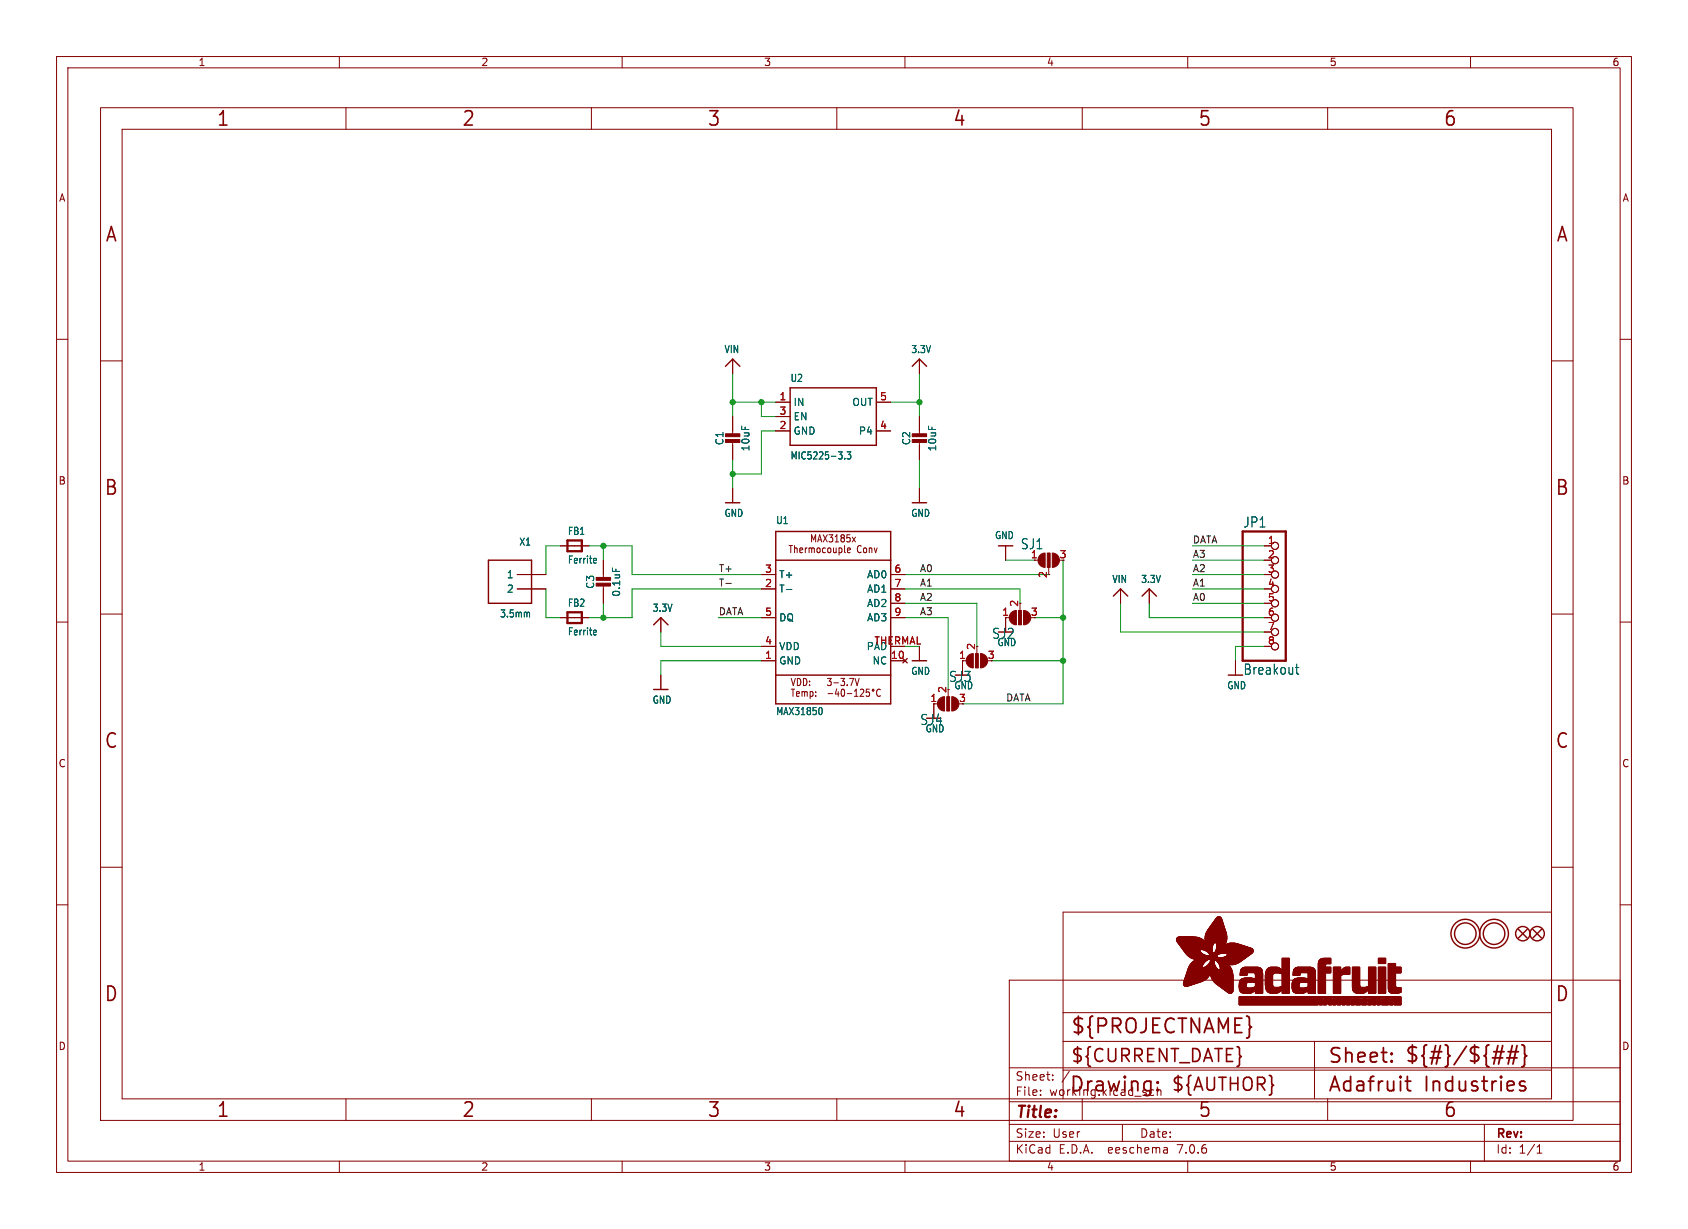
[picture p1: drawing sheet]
<svg xmlns="http://www.w3.org/2000/svg" width="298mm" height="217mm" viewBox="0 0 298 217" stroke-linecap="round" stroke-linejoin="round" font-family="sans-serif">
<defs><g id="words">
<g font-size="3.5" fill="#840000">
<text x="38.2" y="22.7">1</text>
<text x="81.6" y="22.7">2</text>
<text x="125" y="22.7">3</text>
<text x="168.4" y="22.7">4</text>
<text x="211.8" y="22.7">5</text>
<text x="255.1" y="22.7">6</text>
<text x="18.5" y="43.1">A</text>
<text x="275" y="43.1">A</text>
<text x="18.3" y="87.9">B</text>
<text x="274.9" y="87.9">B</text>
<text x="18.3" y="132.7">C</text>
<text x="274.9" y="132.7">C</text>
<text x="18.3" y="177.4">D</text>
<text x="274.9" y="177.4">D</text>
<text x="189.2" y="183.2">${PROJECTNAME}</text>
<text x="234.7" y="188.4">Sheet:</text>
<text x="248.3" y="188.3">${#}/${##}</text>
<text x="38.2" y="197.9">1</text>
<text x="81.6" y="197.9">2</text>
<text x="125" y="197.9">3</text>
<text x="168.4" y="197.9">4</text>
<text x="189" y="193.5">Drawing:</text>
<text x="211.8" y="197.9">5</text>
<text x="234.7" y="193.5">Adafruit</text>
<text x="251.8" y="193.5">Industries</text>
<text x="255.1" y="197.9">6</text>
</g>
<g font-size="3.2" fill="#840000">
<text x="189.2" y="188.2">${CURRENT_DATE}</text>
<text x="207" y="193.3">${AUTHOR}</text>
</g>
<text font-size="2.8" fill="#840000" x="179.4" y="198.2">Title:</text>
<g font-size="2.5" fill="#006464">
<text x="219.8" y="93.5">JP1</text>
<text x="180.4" y="97.3">SJ1</text>
<text x="175.3" y="113.2">SJ2</text>
<text x="219.8" y="119.5">Breakout</text>
<text x="167.7" y="120.8">SJ3</text>
<text x="162.6" y="128.4">SJ4</text>
</g>
<g font-size="2.1" fill="#840000">
<text x="179.4" y="191.3">Sheet:</text>
<text x="179.4" y="194">File:</text>
<text x="185.5" y="194">working.kicad_sch</text>
<text x="179.4" y="201.4">Size:</text>
<text x="186.1" y="201.4">User</text>
<text x="201.4" y="201.4">Date:</text>
<text x="264.4" y="201.6">Rev:</text>
<text x="179.4" y="204.2">KiCad</text>
<text x="187.2" y="204.2">E.D.A.</text>
<text x="196.1" y="204.2">eeschema</text>
<text x="208.4" y="204.2">7.0.6</text>
<text x="264.4" y="204.2">Id:</text>
<text x="268.5" y="204.2">1/1</text>
</g>
<g font-size="1.8" fill="#840000">
<text x="35" y="11.9">1</text>
<text x="85" y="11.9">2</text>
<text x="135" y="11.9">3</text>
<text x="185" y="11.9">4</text>
<text x="235" y="11.9">5</text>
<text x="285" y="11.9">6</text>
<text x="10.3" y="35.9">A</text>
<text x="286.8" y="35.9">A</text>
<text x="10.3" y="85.9">B</text>
<text x="286.7" y="85.9">B</text>
<text x="139.3" y="98">Thermocouple</text>
<text x="143.1" y="96.1">MAX3185x</text>
<text x="151.5" y="98">Conv</text>
<text x="139.7" y="123.4">Temp:</text>
<text x="139.7" y="121.5">VDD:</text>
<text x="146" y="121.5">3-3.7V</text>
<text x="10.3" y="135.9">C</text>
<text x="286.7" y="135.9">C</text>
<text x="10.3" y="185.9">D</text>
<text x="286.7" y="185.9">D</text>
<text x="35" y="207.2">1</text>
<text x="85" y="207.2">2</text>
<text x="135" y="207.2">3</text>
<text x="185" y="207.2">4</text>
<text x="235" y="207.2">5</text>
<text x="285" y="207.2">6</text>
</g>
<g font-size="1.8" fill="#006464">
<text x="128" y="62.7">VIN</text>
<text x="161" y="62.7">3.3V</text>
<text x="139.7" y="67.7">U2</text>
<text x="140.2" y="72">IN</text>
<text x="150.6" y="72">OUT</text>
<text x="140.2" y="77.1">GND</text>
<text x="140.2" y="74.5">EN</text>
<text x="151.7" y="77.1">P4</text>
<text x="128.1" y="78.8" transform="rotate(-90 128.1 78.8)">C1</text>
<text x="132.7" y="79.9" transform="rotate(-90 132.7 79.9)">10uF</text>
<text x="139.7" y="81.4">MIC5225-3.3</text>
<text x="161.1" y="78.8" transform="rotate(-90 161.1 78.8)">C2</text>
<text x="165.7" y="79.9" transform="rotate(-90 165.7 79.9)">10uF</text>
<text x="100.3" y="94.8">FB1</text>
<text x="128" y="91.6">GND</text>
<text x="137.1" y="92.9">U1</text>
<text x="161" y="91.6">GND</text>
<text x="175.8" y="95.5">GND</text>
<text x="91.7" y="96.7">X1</text>
<text x="100.3" y="99.9">Ferrite</text>
<text x="89.5" y="102.5">1</text>
<text x="89.5" y="105">2</text>
<text x="100.3" y="107.5">FB2</text>
<text x="105.3" y="104.2" transform="rotate(-90 105.3 104.2)">C3</text>
<text x="109.8" y="105.6" transform="rotate(-90 109.8 105.6)">0.1uF</text>
<text x="137.7" y="105">T-</text>
<text x="137.7" y="102.5">T+</text>
<text x="153.2" y="102.5">AD0</text>
<text x="153.2" y="105">AD1</text>
<text x="153.2" y="107.5">AD2</text>
<text x="196.6" y="103.3">VIN</text>
<text x="201.6" y="103.3">3.3V</text>
<text x="88.3" y="109.4">3.5mm</text>
<text x="100.3" y="112.6">Ferrite</text>
<text x="115.3" y="108.4">3.3V</text>
<text x="137.7" y="110.1">DQ</text>
<text x="153.2" y="110.1">AD3</text>
<text x="137.7" y="117.7">GND</text>
<text x="137.7" y="115.2">VDD</text>
<text x="153.1" y="115.2">PAD</text>
<text x="154.2" y="117.7">NC</text>
<text x="161" y="119.5">GND</text>
<text x="176.2" y="114.5">GND</text>
<text x="115.3" y="124.6">GND</text>
<text x="168.6" y="122.1">GND</text>
<text x="216.9" y="122.1">GND</text>
<text x="137.1" y="126.7">MAX31850</text>
<text x="163.5" y="129.7">GND</text>
</g>
<g font-size="1.8" fill="#a90000">
<text x="137.7" y="70.9">1</text>
<text x="155.5" y="70.9">5</text>
<text x="137.7" y="75.9">2</text>
<text x="137.7" y="73.4">3</text>
<text x="155.5" y="75.9">4</text>
<text x="135.2" y="101.3">3</text>
<text x="158" y="101.3">6</text>
<text x="182.2" y="98.8">1</text>
<text x="187.3" y="98.8">3</text>
<text x="224.1" y="96.3">1</text>
<text x="224.1" y="98.8">2</text>
<text x="224.1" y="101.3">3</text>
<text x="135.2" y="103.9">2</text>
<text x="158" y="103.9">7</text>
<text x="158" y="106.4">8</text>
<text x="180.1" y="107.4" transform="rotate(-90 180.1 107.4)">2</text>
<text x="185.2" y="102.3" transform="rotate(-90 185.2 102.3)">2</text>
<text x="224.1" y="103.9">4</text>
<text x="224.1" y="106.4">5</text>
<text x="135.2" y="109">5</text>
<text x="158" y="109">9</text>
<text x="177.1" y="109">1</text>
<text x="182.2" y="109">3</text>
<text x="224.1" y="109">6</text>
<text x="224.1" y="111.5">7</text>
<text x="135.2" y="116.6">1</text>
<text x="135.2" y="114">4</text>
<text x="154.5" y="114">THERMAL</text>
<text x="157.4" y="116.6">10</text>
<text x="169.5" y="116.6">1</text>
<text x="172.5" y="115" transform="rotate(-90 172.5 115)">2</text>
<text x="174.6" y="116.6">3</text>
<text x="224.1" y="114">8</text>
<text x="164.4" y="124.2">1</text>
<text x="167.4" y="122.6" transform="rotate(-90 167.4 122.6)">2</text>
<text x="169.5" y="124.2">3</text>
</g>
<g font-size="1.7" fill="#0f0f0f">
<text x="127" y="101.3">T+</text>
<text x="162.6" y="101.3">A0</text>
<text x="210.8" y="101.3">A2</text>
<text x="210.8" y="98.7">A3</text>
<text x="210.8" y="96.2">DATA</text>
<text x="127" y="103.8">T-</text>
<text x="162.6" y="106.3">A2</text>
<text x="162.6" y="103.8">A1</text>
<text x="210.8" y="106.3">A0</text>
<text x="210.8" y="103.8">A1</text>
<text x="127" y="108.9">DATA</text>
<text x="162.6" y="108.9">A3</text>
<text x="177.8" y="124.1">DATA</text>
</g>
</g></defs>
<g fill="none" stroke="#840000" stroke-width=".18">
<path d="M10 10h278.5v197.3h-278.5zM12 12h274.5v193.3h-274.5zM17.8 19h260.3v179.1h-260.3zM60 10v2M61.2 19v3.9M104.6 19v3.9M110 10v2M148 19v3.9M160 10v2M191.3 19v3.9M210 10v2M234.7 19v3.9"/>
<path d="M260 10v2M21.6 22.9h252.7v171.4h-252.7zM10 60h2M286.5 60h2M17.8 63.8h3.8M129.5 63.5v2.5M129.5 73.7v3.3M129.5 78v3.3M137.2 71.1h2.5M137.2 76.2h2.5M137.2 73.7h2.5M154.9 71.1h2.6"/>
<path d="M154.9 76.2h2.6M162.6 63.5v2.5M162.6 73.7v3.3M162.6 78v3.3M274.3 63.8h3.8M99.1 96.5h5M106.7 99.1v3.3M129.5 86.4v2.5M149.4 97.7h.1M149.8 97.3l.6-.1-.1-.3h-.3l-.2 .2 .1 .6h.4M150.7 95l.6 .8M151.3 95l-.6 .8"/>
<path d="M162.6 86.4v2.5M177.8 96.5v2.6M182.9 99.1h.9M185.4 99.4v2.2M223.5 96.5h1.3M10 110h2M17.8 108.6h3.8M91.4 101.6h5.1M91.4 104.1h5.1M99.1 109.2h5M106.7 103.4v3.3M116.8 109.2v2.6"/>
<path d="M116.8 119.4v2.5M134.6 109.2h2.6M134.6 101.6h2.6M134.6 114.3h2.6M134.6 116.8h2.6M134.6 104.1h2.6M151.2 120l.3 1.2 .4-1.2M157.5 109.2h2.5M157.5 101.6h2.5M157.5 106.7h2.5M157.5 116.8h2.5M157.5 104.1h2.5"/>
<path d="M159.6 116.5l.8 .7M160.4 116.5l-.8 .7M162.6 114.3v2.5M171.1 116.8h-.9v2.6M172.7 114.3v2.2M178.7 109.2h-.9v2.6M180.3 106.7v2.1M198.1 104.1v2.6M203.2 104.1v2.6M218.4 116.8v2.6M223.5 109.2h1.3M223.5 101.6h1.3"/>
<path d="M223.5 106.7h1.3M223.5 111.8h1.3M223.5 114.3h1.3M274.3 108.6h3.8M286.5 110h2M146.4 122.7h.8M147.9 121.8l-.2 .9h.7M148.2 122.3v.8M148.8 122.1l-.1 .6 .3 .4 .3-.2v-.8M149.8 122.7h.8M151.1 123.1h.6M151.1 122.2l.3-.3v1.2"/>
<path d="M152.1 122l.4-.1 .2 .3-.6 .9h.6M153.7 121.9h-.5l-.1 .6 .2-.2 .3 .1 .1 .6-.2 .1-.4-.1M155.7 122l-.1-.1a.62 .62 0 0 0-.7 .5 .62 .62 0 0 0 .4 .7l.4-.1M166 124.5h-.9v2.5M167.6 121.9v2.2M10 160h2M17.8 153.4h3.8M274.3 153.4h3.8M286.5 160h2M178.4 173.3h108.1v32h-108.1zM188 179.1h86.3M274.3 161.3h-86.3v33"/>
<path d="M61.2 194.3v3.8M104.6 194.3v3.8M148 194.3v3.8M178.4 198.8h108.1M178.4 194.8h108.1M178.4 188.8h108.1M184 193.6v.1M184 192.8v.1M186.1 190.9v.1M186.1 190.1v.1M188 184.1h86.3M188 189.2h86.3"/>
<path d="M189.1 189.4l-1.3 2M191.3 194.3v3.8M198.4 198.8v3M203.8 192.7l.2 .1M204 193.6l-.2 .1M204.6 192.2v1.5M204.6 192.9l.2-.2 .4 .1 .1 .9M232.4 184.1v10.2M234.7 194.3v3.8M262.5 198.8v6.5M60 205.3v2M110 205.3v2"/>
<path d="M160 205.3v2M178.4 201.8h108.1M206.3 203l.1 .9M206.4 203.8l-.1 .1M206.4 203.3h-.1M210 205.3v2M260 205.3v2M271.8 203.9h.8M271.8 202.8l.4-.4v1.5"/>
<circle cx="225.4" cy="96.5" r=".63"/>
<circle cx="225.4" cy="99.1" r=".63"/>
<circle cx="225.4" cy="109.2" r=".63"/>
<circle cx="225.4" cy="106.7" r=".63"/>
<circle cx="225.4" cy="111.8" r=".63"/>
<circle cx="225.4" cy="114.3" r=".63"/>
<circle cx="225.4" cy="101.6" r=".63"/>
<circle cx="225.4" cy="104.1" r=".63"/>
<circle cx="154.4" cy="122" r=".17"/>
</g>
<g fill="#840000" stroke="#840000" stroke-width=".18">
<path d="M178.8 108.3l.4-.2 .5-.2v2.6a1.27 1.27 0 0 1-1.2-.8 1.27 1.27 0 0 1 .3-1.4z"/>
<path d="M180.1 107.9h.5v2.6h-.5z"/>
<path d="M181 107.9a1.27 1.27 0 0 1 1.2 1.3 1.27 1.27 0 0 1-1.2 1.3z"/>
<path d="M171.2 115.9l.4-.2 .5-.1v2.5a1.27 1.27 0 0 1-1.2-.8 1.27 1.27 0 0 1 .3-1.4z"/>
<path d="M172.5 115.6h.5v2.5h-.5z"/>
<path d="M173.4 115.6a1.27 1.27 0 0 1 1.2 1.2 1.27 1.27 0 0 1-1.2 1.3z"/>
<path d="M183.9 98.2l.4-.3 .5-.1v2.5a1.27 1.27 0 0 1-1.2-.8 1.27 1.27 0 0 1 .3-1.3z"/>
<path d="M185.2 97.8h.5v2.5h-.5z"/>
<path d="M186.1 97.8a1.27 1.27 0 0 1 1.2 1.3 1.27 1.27 0 0 1-1.2 1.2z"/>
<path d="M105.4 103.1h2.5v.5h-2.5z"/>
<path d="M105.4 102.1h2.5v.5h-2.5z"/>
<path d="M208 166.3h4.8z"/>
<path d="M208 166.2l4.8 .1z"/>
<path d="M208 166.2h4.8z"/>
<path d="M208 166.2h4.7z"/>
<path d="M208 166.1l4.7 .1z"/>
<path d="M208 166.1h4.6z"/>
<path d="M208 166l4.5 .1z"/>
<path d="M208 166h4.5z"/>
<path d="M208 166.4h4.9z"/>
<path d="M208 166.3l4.9 .1z"/>
<path d="M208 166h4.4z"/>
<path d="M208 165.9l4.4 .1z"/>
<path d="M208.1 166.4l4.9 .1z"/>
<path d="M208.1 165.9h4.2z"/>
<path d="M208.1 166.5h4.9z"/>
<path d="M208.1 165.9h4.1z"/>
<path d="M208.1 165.8l4 .1z"/>
<path d="M208.1 166.6h5z"/>
<path d="M208.1 166.5l4.9 .1z"/>
<path d="M208.1 165.8h3.9z"/>
<path d="M208.2 166.6h4.9z"/>
<path d="M208.2 165.8h3.6z"/>
<path d="M208.2 166.6l4.9 .1z"/>
<path d="M208.2 165.7l3.5 .1z"/>
<path d="M208.2 166.7h5z"/>
<path d="M208.2 166.7h4.9z"/>
<path d="M208.3 166.7l4.9 .1z"/>
<path d="M208.3 165.7h3.3z"/>
<path d="M208.3 166.8h6.3z"/>
<path d="M208.3 166.8h4.9z"/>
<path d="M208.3 166.8l6.3 .1z"/>
<path d="M208.4 166.9h6.2z"/>
<path d="M208.4 167h6.1z"/>
<path d="M208.4 166.9l6.1 .1z"/>
<path d="M208.4 165.7h2.8z"/>
<path d="M208.5 167h6z"/>
<path d="M208.5 167l6 .1z"/>
<path d="M208.6 167.1h5.9z"/>
<path d="M208.6 167.1l5.8 .1z"/>
<path d="M208.6 167.2h5.8z"/>
<path d="M208.7 167.2l5.7 .1z"/>
<path d="M208.7 167.3h5.7z"/>
<path d="M208.7 167.3l5.7 .1z"/>
<path d="M208.8 167.4h5.6z"/>
<path d="M208.8 167.5h5.5z"/>
<path d="M208.8 167.4l5.5 .1z"/>
<path d="M208.9 167.5l5.4 .1z"/>
<path d="M208.9 167.6h5.4z"/>
<path d="M208.9 167.6l5.4 .1z"/>
<path d="M209 167.7h5.3z"/>
<path d="M209 167.7l5.3 .1z"/>
<path d="M209 167.8h5.3z"/>
<path d="M209.1 167.8h5.2z"/>
<path d="M209.1 167.8l5.2 .1z"/>
<path d="M209.1 167.9h5.2z"/>
<path d="M209.2 167.9l3.1 .1z"/>
<path d="M209.2 168h3z"/>
<path d="M209.2 174.1h1.8z"/>
<path d="M209.2 174l1.8 .1z"/>
<path d="M209.2 174h2z"/>
<path d="M209.2 174h2.1z"/>
<path d="M209.2 173.9l2.1 .1z"/>
<path d="M209.2 173.9h2.3z"/>
<path d="M209.2 173.9h2.4z"/>
<path d="M209.2 173.8l2.4 .1z"/>
<path d="M209.2 173.8h2.6z"/>
<path d="M209.2 168l3 .1z"/>
<path d="M209.3 174.1l1.4 .1z"/>
<path d="M209.3 174.1h1.5z"/>
<path d="M209.3 173.8h2.6z"/>
<path d="M209.3 173.7l2.6 .1z"/>
<path d="M209.3 173.7h2.8z"/>
<path d="M209.3 168.1h2.9z"/>
<path d="M209.3 174.2h1.2z"/>
<path d="M209.3 174.2h1.3z"/>
<path d="M209.3 173.7h2.9z"/>
<path d="M209.3 173.6l3 .1z"/>
<path d="M209.3 173.6h3.1z"/>
<path d="M209.3 173.6h3.2z"/>
<path d="M209.3 168.1l2.9 .1z"/>
<path d="M209.3 174.2l1.1 .1z"/>
<path d="M209.3 173.5l3.3 .1z"/>
<path d="M209.3 173.5h3.3z"/>
<path d="M209.3 173.4l3.4 .1z"/>
<path d="M209.3 173.4h3.5z"/>
<path d="M209.3 168.2h2.9z"/>
<path d="M209.4 174.3h.9z"/>
<path d="M209.4 173.4h3.4z"/>
<path d="M209.4 174.3h.8z"/>
<path d="M209.4 173.3l3.5 .1z"/>
<path d="M209.4 173.3h3.5z"/>
<path d="M209.4 173.3h3.6z"/>
<path d="M209.4 173.2l3.7 .1z"/>
<path d="M209.4 168.3h2.8z"/>
<path d="M209.4 168.2l2.8 .1z"/>
<path d="M209.4 174.3l.7 .1z"/>
<path d="M209.4 173.2h3.7z"/>
<path d="M209.4 173.2h3.8z"/>
<path d="M209.4 173.1l3.8 .1z"/>
<path d="M209.4 173.1h3.9z"/>
<path d="M209.5 173.1h3.8z"/>
<path d="M209.5 173l3.8 .1z"/>
<path d="M209.5 168.3l2.8 .1z"/>
<path d="M209.5 174.4h.5z"/>
<path d="M209.5 173h3.9z"/>
<path d="M209.5 172.9l4 .1z"/>
<path d="M209.5 168.4h2.8z"/>
<path d="M209.5 172.9h4z"/>
<path d="M209.5 172.8l4.1 .1z"/>
<path d="M209.5 172.8h4.1z"/>
<path d="M209.5 168.4l2.9 .1z"/>
<path d="M209.6 172.8h4z"/>
<path d="M209.6 172.7l4 .1z"/>
<path d="M209.6 168.5h2.8z"/>
<path d="M209.6 174.4h.3z"/>
<path d="M209.6 172.7h4.1z"/>
<path d="M209.6 172.6l4.1 .1z"/>
<path d="M209.6 168.5l2.9 .1z"/>
<path d="M209.6 172.6h4.1z"/>
<path d="M209.6 172.6h4.2z"/>
<path d="M209.6 172.5l4.2 .1z"/>
<path d="M209.6 172.5h4.2z"/>
<path d="M209.6 168.6h3z"/>
<path d="M209.6 168.6h2.9z"/>
<path d="M209.7 172.5h4.1z"/>
<path d="M209.7 172.4l4.1 .1z"/>
<path d="M209.7 172.4h4.2z"/>
<path d="M209.7 172.3l4.2 .1z"/>
<path d="M209.7 168.6l2.9 .1z"/>
<path d="M209.8 172.3h4.1z"/>
<path d="M209.8 172.2l4.1 .1z"/>
<path d="M209.8 172.2h4.1z"/>
<path d="M209.8 168.7l2.9 .1z"/>
<path d="M209.8 168.7h2.9z"/>
<path d="M209.8 172.1l4.2 .1z"/>
<path d="M209.8 172.1h4.2z"/>
<path d="M209.8 168.8h3z"/>
<path d="M209.8 172l4.2 .1z"/>
<path d="M209.8 172h4.2z"/>
<path d="M209.8 168.8h3.1z"/>
<path d="M209.9 171.9l4.1 .1z"/>
<path d="M209.9 171.9h4.1z"/>
<path d="M209.9 168.8l3 .1z"/>
<path d="M209.9 171.8l4.1 .1z"/>
<path d="M209.9 171.8h4.1z"/>
<path d="M209.9 168.9h3.1z"/>
<path d="M209.9 171.8h8z"/>
<path d="M209.9 171.7l8 .1z"/>
<path d="M209.9 171.7h7.9z"/>
<path d="M209.9 168.9h3.2z"/>
<path d="M210 171.6l7.8 .1z"/>
<path d="M210 171.6h7.8z"/>
<path d="M210 168.9l3.2 .1z"/>
<path d="M210 171.5l7.8 .1z"/>
<path d="M210 171.5h5.5z"/>
<path d="M210 169h3.3z"/>
<path d="M210 171.5h5.4z"/>
<path d="M210 171.4l5.4 .1z"/>
<path d="M210 171.4h5.3z"/>
<path d="M210 169h5.2z"/>
<path d="M210.1 171.3l5.1 .1z"/>
<path d="M210.1 171.3h5.1z"/>
<path d="M210.1 169l5.1 .1z"/>
<path d="M210.1 171.2l5 .1z"/>
<path d="M210.1 171.2h5z"/>
<path d="M210.1 171.1l5 .1z"/>
<path d="M210.1 171.1h4.9z"/>
<path d="M210.1 169.1h5z"/>
<path d="M210.2 171l2.5 .1z"/>
<path d="M210.2 171h2.5z"/>
<path d="M210.2 169.1h5z"/>
<path d="M210.2 171h2.4z"/>
<path d="M210.2 169.1l5 .1z"/>
<path d="M210.2 170.9l2.4 .1z"/>
<path d="M210.2 170.9h2.4z"/>
<path d="M210.2 169.2h5z"/>
<path d="M210.3 170.8l2.3 .1z"/>
<path d="M210.3 170.8h2.3z"/>
<path d="M210.3 169.2h4.9z"/>
<path d="M210.3 170.7l2.3 .1z"/>
<path d="M210.3 170.7h2.3z"/>
<path d="M210.3 169.2l5 .1z"/>
<path d="M210.4 170.7h2.2z"/>
<path d="M210.4 170.6l2.3 .1z"/>
<path d="M210.4 170.6h2.3z"/>
<path d="M210.4 169.3h5z"/>
<path d="M210.4 170.5l2.3 .1z"/>
<path d="M210.5 170.5h2.2z"/>
<path d="M210.5 169.3l5.2 .1z"/>
<path d="M210.5 170.4l2.3 .1z"/>
<path d="M210.5 170.4h2.3z"/>
<path d="M210.6 170.4h2.2z"/>
<path d="M210.6 169.4h9.6z"/>
<path d="M210.6 170.3l2.2 .1z"/>
<path d="M210.6 170.3h2.2z"/>
<path d="M210.7 170.3h2.2z"/>
<path d="M210.7 169.4l9.4 .1z"/>
<path d="M210.7 170.2l2.2 .1z"/>
<path d="M210.7 170.2h2.2z"/>
<path d="M210.8 170.2h2.2z"/>
<path d="M210.8 170.1l2.2 .1z"/>
<path d="M210.8 169.5h9.3z"/>
<path d="M210.8 170.1h2.2z"/>
<path d="M210.9 170.1h2.2z"/>
<path d="M211 170l2.1 .1z"/>
<path d="M211 170h2.1z"/>
<path d="M211 169.5l9 .1z"/>
<path d="M211 170h2.2z"/>
<path d="M211.1 169.9l2.2 .1z"/>
<path d="M211.1 169.9h2.2z"/>
<path d="M211.2 169.6h8.7z"/>
<path d="M211.2 169.8l2.1 .1z"/>
<path d="M211.3 169.8h2.1z"/>
<path d="M211.3 169.6h8.6z"/>
<path d="M211.4 169.7l2.1 .1z"/>
<path d="M211.5 169.7h2.1z"/>
<path d="M211.6 169.7h2z"/>
<path d="M211.7 169.6l2 .1z"/>
<path d="M212.7 167.9l1.6 .1z"/>
<path d="M212.8 168h1.5z"/>
<path d="M212.9 168h1.4z"/>
<path d="M212.9 171l2.1 .1z"/>
<path d="M213 171h2z"/>
<path d="M213 168l1.3 .1z"/>
<path d="M213 166h3.9z"/>
<path d="M213 165.9l3.9 .1z"/>
<path d="M213 165.9h3.9z"/>
<path d="M213 165.8l3.9 .1z"/>
<path d="M213.1 171h1.9z"/>
<path d="M213.1 168.1h1.2z"/>
<path d="M213.1 166.3l3.8 .1z"/>
<path d="M213.1 166.3h3.8z"/>
<path d="M213.1 166.2l3.8 .1z"/>
<path d="M213.1 166.2h3.8z"/>
<path d="M213.1 166.1l3.8 .1z"/>
<path d="M213.1 166.1h3.8z"/>
<path d="M213.1 166l3.8 .1z"/>
<path d="M213.1 165.8h3.8z"/>
<path d="M213.1 165.7l3.8 .1z"/>
<path d="M213.1 165.7h3.8z"/>
<path d="M213.1 165.6l3.8 .1z"/>
<path d="M213.1 165.6h3.8z"/>
<path d="M213.1 165.5l3.8 .1z"/>
<path d="M213.1 165.5h3.8z"/>
<path d="M213.1 166.4l3.7 .1z"/>
<path d="M213.1 166.4h3.8z"/>
<path d="M213.1 165.4l3.8 .1z"/>
<path d="M213.1 165.4h3.8z"/>
<path d="M213.1 170.9l1.9 .1z"/>
<path d="M213.1 166.5l3.7 .1z"/>
<path d="M213.1 166.5h3.7z"/>
<path d="M213.1 165.3l3.8 .1z"/>
<path d="M213.1 165.3h3.8z"/>
<path d="M213.2 170.9h1.7z"/>
<path d="M213.2 166.7h1.6z"/>
<path d="M213.2 166.6l3.6 .1z"/>
<path d="M213.2 166.6h3.6z"/>
<path d="M213.2 165.2l3.7 .1z"/>
<path d="M213.2 165.2h3.7z"/>
<path d="M213.2 165.1l3.7 .1z"/>
<path d="M213.2 168.1l1.1 .1z"/>
<path d="M213.2 166.7l1.5 .1z"/>
<path d="M213.2 166.7h1.5z"/>
<path d="M213.2 165.1h3.6z"/>
<path d="M213.2 165l3.6 .1z"/>
<path d="M213.3 170.9h1.6z"/>
<path d="M213.3 166.8h1.3z"/>
<path d="M213.3 165h3.5z"/>
<path d="M213.3 164.9l3.5 .1z"/>
<path d="M213.3 170.8l1.6 .1z"/>
<path d="M213.3 168.2h1z"/>
<path d="M213.3 164.9h3.5z"/>
<path d="M213.3 164.8l3.5 .1z"/>
<path d="M213.4 170.8h1.5z"/>
<path d="M213.4 164.8h3.4z"/>
<path d="M213.4 164.8h3.3z"/>
<path d="M213.4 164.7l3.3 .1z"/>
<path d="M213.4 168.2l1 .1z"/>
<path d="M213.4 164.7h3.3z"/>
<path d="M213.4 164.6l3.3 .1z"/>
<path d="M213.5 170.7l1.4 .1z"/>
<path d="M213.5 170.7h1.3z"/>
<path d="M213.5 168.3h.9z"/>
<path d="M213.5 164.6h3.2z"/>
<path d="M213.5 164.5l3.2 .1z"/>
<path d="M213.5 164.5h3.2z"/>
<path d="M213.5 164.5h3.1z"/>
<path d="M213.6 170.6l1.2 .1z"/>
<path d="M213.6 170.6h1.2z"/>
<path d="M213.6 168.3l.8 .1z"/>
<path d="M213.6 164.4l3 .1z"/>
<path d="M213.6 164.4h3z"/>
<path d="M213.6 168.4h.8z"/>
<path d="M213.6 164.3l3 .1z"/>
<path d="M213.7 170.5l1.1 .1z"/>
<path d="M213.7 170.5h1.1z"/>
<path d="M213.7 168.4l.8 .1z"/>
<path d="M213.7 164.3h2.9z"/>
<path d="M213.7 170.5h1z"/>
<path d="M213.7 168.5h.9z"/>
<path d="M213.7 168.5h.8z"/>
<path d="M213.7 164.2l2.9 .1z"/>
<path d="M213.7 164.2h2.8z"/>
<path d="M213.7 170.4l1 .1z"/>
<path d="M213.8 170.4h.9z"/>
<path d="M213.8 169h1.4z"/>
<path d="M213.8 168.6h2.1z"/>
<path d="M213.8 168.5l2.3 .1z"/>
<path d="M213.8 164.2h2.7z"/>
<path d="M213.8 164.1l2.7 .1z"/>
<path d="M213.8 170.3l.9 .1z"/>
<path d="M213.8 168.9l1.4 .1z"/>
<path d="M213.8 168.6l1.9 .1z"/>
<path d="M213.8 168.6h2z"/>
<path d="M213.8 164.1h2.7z"/>
<path d="M213.8 170.3h.9z"/>
<path d="M213.8 168.9h1.4z"/>
<path d="M213.8 168.7h1.7z"/>
<path d="M213.8 164l2.7 .1z"/>
<path d="M213.9 170.3h.8z"/>
<path d="M213.9 170.2l.8 .1z"/>
<path d="M213.9 168.9h1.4z"/>
<path d="M213.9 168.8l1.4 .1z"/>
<path d="M213.9 168.8h1.4z"/>
<path d="M213.9 168.8h1.5z"/>
<path d="M213.9 168.7l1.6 .1z"/>
<path d="M213.9 164h2.6z"/>
<path d="M213.9 170.2h.8z"/>
<path d="M213.9 169.6l6 .1z"/>
<path d="M213.9 163.9l2.6 .1z"/>
<path d="M213.9 170.1l.8 .1z"/>
<path d="M213.9 163.9h2.5z"/>
<path d="M214 170.1h.7z"/>
<path d="M214 170l.7 .1z"/>
<path d="M214 169.7h5.8z"/>
<path d="M214 163.8l2.4 .1z"/>
<path d="M214 163.8h2.4z"/>
<path d="M214 170h.7z"/>
<path d="M214 169.9l.7 .1z"/>
<path d="M214 169.9h.7z"/>
<path d="M214 169.8l.7 .1z"/>
<path d="M214 169.8h.8z"/>
<path d="M214 169.7l5.7 .1z"/>
<path d="M214 172.2l4 .1z"/>
<path d="M214 172.2h4z"/>
<path d="M214 172.2h3.9z"/>
<path d="M214 172.1l3.9 .1z"/>
<path d="M214 172.1h3.9z"/>
<path d="M214 172l3.9 .1z"/>
<path d="M214 172h3.9z"/>
<path d="M214 171.9l3.9 .1z"/>
<path d="M214 163.7l2.4 .1z"/>
<path d="M214.1 172.6h3.9z"/>
<path d="M214.1 172.5l3.9 .1z"/>
<path d="M214.1 172.5h3.9z"/>
<path d="M214.1 172.4l3.9 .1z"/>
<path d="M214.1 172.4h3.9z"/>
<path d="M214.1 172.3l3.9 .1z"/>
<path d="M214.1 172.3h3.9z"/>
<path d="M214.1 171.9h3.8z"/>
<path d="M214.1 171.8l3.8 .1z"/>
<path d="M214.1 171.8h3.8z"/>
<path d="M214.1 163.7h2.3z"/>
<path d="M214.1 172.7h3.9z"/>
<path d="M214.1 172.6l3.9 .1z"/>
<path d="M214.1 163.6l2.3 .1z"/>
<path d="M214.1 163.6h2.3z"/>
<path d="M214.1 172.8h3.9z"/>
<path d="M214.1 172.7l3.9 .1z"/>
<path d="M214.2 172.9h3.8z"/>
<path d="M214.2 172.8l3.8 .1z"/>
<path d="M214.2 172.8h3.8z"/>
<path d="M214.2 163.6h2.1z"/>
<path d="M214.2 163.5l2.1 .1z"/>
<path d="M214.2 173h3.8z"/>
<path d="M214.2 172.9l3.8 .1z"/>
<path d="M214.2 163.5h2.1z"/>
<path d="M214.2 163.4l2.1 .1z"/>
<path d="M214.3 173.1h3.7z"/>
<path d="M214.3 173l3.7 .1z"/>
<path d="M214.3 163.4h2z"/>
<path d="M214.3 173.2h3.7z"/>
<path d="M214.3 173.1l3.7 .1z"/>
<path d="M214.3 163.3l2 .1z"/>
<path d="M214.3 163.3h2z"/>
<path d="M214.4 173.2l3.6 .1z"/>
<path d="M214.4 173.2h3.6z"/>
<path d="M214.4 163.3h1.9z"/>
<path d="M214.4 163.2l1.8 .1z"/>
<path d="M214.4 173.3h3.6z"/>
<path d="M214.4 163.2h1.8z"/>
<path d="M214.5 173.3l3.5 .1z"/>
<path d="M214.5 163.2h1.7z"/>
<path d="M214.5 173.4h3.5z"/>
<path d="M214.5 163.1l1.7 .1z"/>
<path d="M214.5 163.1h1.7z"/>
<path d="M214.5 173.4l3.5 .1z"/>
<path d="M214.5 163l1.7 .1z"/>
<path d="M214.6 173.5h3.4z"/>
<path d="M214.6 173.6h3.4z"/>
<path d="M214.6 173.5l3.4 .1z"/>
<path d="M214.6 163h1.6z"/>
<path d="M214.6 168.5h6.8z"/>
<path d="M214.6 162.9l1.6 .1z"/>
<path d="M214.6 162.9h1.5z"/>
<path d="M214.7 173.7h3.3z"/>
<path d="M214.7 173.6l3.3 .1z"/>
<path d="M214.7 168.5h6.7z"/>
<path d="M214.7 162.9h1.4z"/>
<path d="M214.7 162.8l1.4 .1z"/>
<path d="M214.7 162.8h1.4z"/>
<path d="M214.8 173.7l3.2 .1z"/>
<path d="M214.8 168.4l6.7 .1z"/>
<path d="M214.8 162.7l1.3 .1z"/>
<path d="M214.8 162.7h1.3z"/>
<path d="M214.8 173.8h3.2z"/>
<path d="M214.8 168.4h6.7z"/>
<path d="M214.8 168.3l6.7 .1z"/>
<path d="M214.8 162.6l1.3 .1z"/>
<path d="M214.9 168.3h6.6z"/>
<path d="M214.9 162.6h1.2z"/>
<path d="M214.9 162.6h1.1z"/>
<path d="M214.9 173.9h3.1z"/>
<path d="M214.9 173.8l3.1 .1z"/>
<path d="M214.9 169.8h4.8z"/>
<path d="M214.9 168.2l6.7 .1z"/>
<path d="M214.9 168.2h6.7z"/>
<path d="M214.9 162.5l1.1 .1z"/>
<path d="M214.9 162.5h1.1z"/>
<path d="M214.9 166.7h1.8z"/>
<path d="M215 173.9h3z"/>
<path d="M215 169.8h4.6z"/>
<path d="M215 168.1l6.6 .1z"/>
<path d="M215 168.1h6.6z"/>
<path d="M215 168.1h6.5z"/>
<path d="M215 166.7h1.7z"/>
<path d="M215 162.5h1z"/>
<path d="M215 162.4l1 .1z"/>
<path d="M215 174h3z"/>
<path d="M215 173.9l3 .1z"/>
<path d="M215 168l6.5 .1z"/>
<path d="M215 168h6.5z"/>
<path d="M215 166.8h1.7z"/>
<path d="M215 166.7l1.7 .1z"/>
<path d="M215 162.4h1z"/>
<path d="M215 169.8l4.6 .1z"/>
<path d="M215 167.9l6.5 .1z"/>
<path d="M215 167.9h6.5z"/>
<path d="M215.1 174h2.9z"/>
<path d="M215.1 167.8l6.4 .1z"/>
<path d="M215.1 167.8h6.3z"/>
<path d="M215.1 167.7l6.2 .1z"/>
<path d="M215.1 167.7h6.2z"/>
<path d="M215.1 166.9l1.5 .1z"/>
<path d="M215.1 166.9h1.5z"/>
<path d="M215.1 166.8l1.6 .1z"/>
<path d="M215.1 162.3l.8 .1z"/>
<path d="M215.1 162.3h.8z"/>
<path d="M215.1 174l2.9 .1z"/>
<path d="M215.1 169.9l4.4 .1z"/>
<path d="M215.1 169.9h4.4z"/>
<path d="M215.1 167.7h6.1z"/>
<path d="M215.1 167.6l6 .1z"/>
<path d="M215.1 167.6h5.9z"/>
<path d="M215.1 167.6h5.8z"/>
<path d="M215.1 167.5l5.7 .1z"/>
<path d="M215.1 167.5h5.6z"/>
<path d="M215.1 167.4l5.5 .1z"/>
<path d="M215.1 167.4h5.4z"/>
<path d="M215.1 167.4h5.2z"/>
<path d="M215.1 167.3l5.2 .1z"/>
<path d="M215.1 167.3h5.1z"/>
<path d="M215.1 167.3h1.2z"/>
<path d="M215.1 167.2l4.9 .1z"/>
<path d="M215.1 167.2h1.3z"/>
<path d="M215.1 167.1l1.4 .1z"/>
<path d="M215.1 167.1h1.4z"/>
<path d="M215.1 167l1.4 .1z"/>
<path d="M215.1 167h1.5z"/>
<path d="M215.1 162.2l.8 .1z"/>
<path d="M215.2 174.1h2.8z"/>
<path d="M215.2 170h4.2z"/>
<path d="M215.2 162.2h.7z"/>
<path d="M215.2 170l4.2 .1z"/>
<path d="M215.2 162.2h.6z"/>
<path d="M215.3 174.1l2.7 .1z"/>
<path d="M215.3 170.1h4z"/>
<path d="M215.3 162.1l.4 .1z"/>
<path d="M215.3 174.2h2.7z"/>
<path d="M215.3 170.1l3.9 .1z"/>
<path d="M215.3 170.1h3.9z"/>
<path d="M215.3 162.1h.4z"/>
<path d="M215.3 170.2h3.8z"/>
<path d="M215.4 170.2l3.6 .1z"/>
<path d="M215.4 170.2h3.6z"/>
<path d="M215.4 174.3h2.6z"/>
<path d="M215.4 174.2l2.6 .1z"/>
<path d="M215.4 170.3h3.5z"/>
<path d="M215.5 174.3h2.5z"/>
<path d="M215.5 170.4h3.2z"/>
<path d="M215.5 170.3l3.3 .1z"/>
<path d="M215.5 170.4l1.4 .1z"/>
<path d="M215.5 170.4h1.4z"/>
<path d="M215.5 174.3l2.5 .1z"/>
<path d="M215.5 170.5h1.5z"/>
<path d="M215.6 174.4h2.4z"/>
<path d="M215.6 171.5h2.2z"/>
<path d="M215.6 170.6h1.5z"/>
<path d="M215.6 170.5l1.4 .1z"/>
<path d="M215.6 170.5h1.4z"/>
<path d="M215.6 170.7h1.6z"/>
<path d="M215.6 170.6l1.6 .1z"/>
<path d="M215.6 170.6h1.6z"/>
<path d="M215.7 170.7l1.6 .1z"/>
<path d="M215.7 170.7h1.6z"/>
<path d="M215.7 174.4l2.3 .1z"/>
<path d="M215.7 171.5h2.1z"/>
<path d="M215.7 171.4l2 .1z"/>
<path d="M215.7 170.9h1.7z"/>
<path d="M215.7 170.8l1.7 .1z"/>
<path d="M215.7 170.8h1.7z"/>
<path d="M215.7 170.8h1.6z"/>
<path d="M215.7 174.5h2.3z"/>
<path d="M215.7 171.4h2z"/>
<path d="M215.7 171.3l2 .1z"/>
<path d="M215.7 171l1.8 .1z"/>
<path d="M215.7 171h1.8z"/>
<path d="M215.7 170.9l1.8 .1z"/>
<path d="M215.7 170.9h1.8z"/>
<path d="M215.8 171.3h1.9z"/>
<path d="M215.8 171.2l1.8 .1z"/>
<path d="M215.8 171.2h1.8z"/>
<path d="M215.8 171.1l1.8 .1z"/>
<path d="M215.8 171.1h1.8z"/>
<path d="M215.8 174.5h2.2z"/>
<path d="M215.8 174.5l2.2 .1z"/>
<path d="M215.8 169.3l4.5 .1z"/>
<path d="M215.9 174.6h2.1z"/>
<path d="M216 174.6l2 .1z"/>
<path d="M216 174.7h2z"/>
<path d="M216.1 174.7l1.9 .1z"/>
<path d="M216.1 174.8h1.9z"/>
<path d="M216.2 174.8l1.8 .1z"/>
<path d="M216.2 169.3h4.1z"/>
<path d="M216.2 174.9h1.8z"/>
<path d="M216.3 174.9h1.7z"/>
<path d="M216.3 169.3h4.1z"/>
<path d="M216.3 174.9l1.7 .1z"/>
<path d="M216.4 167.3h3.7z"/>
<path d="M216.4 175h1.6z"/>
<path d="M216.4 169.2l4.1 .1z"/>
<path d="M216.5 175l1.5 .1z"/>
<path d="M216.5 167.2h3.3z"/>
<path d="M216.5 175.1h1.5z"/>
<path d="M216.5 169.2h4z"/>
<path d="M216.5 167.1l3.2 .1z"/>
<path d="M216.6 175.1l1.4 .1z"/>
<path d="M216.6 169.2h3.9z"/>
<path d="M216.6 168.5l4.8 .1z"/>
<path d="M216.6 167.1h2.9z"/>
<path d="M216.6 175.2h1.4z"/>
<path d="M216.7 175.2h1.3z"/>
<path d="M216.7 169.1l3.9 .1z"/>
<path d="M216.7 167l2.6 .1z"/>
<path d="M216.7 169.1h3.9z"/>
<path d="M216.8 175.3h1.2z"/>
<path d="M216.8 175.2l1.2 .1z"/>
<path d="M216.8 168.6h4.5z"/>
<path d="M216.8 167h2.4z"/>
<path d="M216.8 169.1h3.9z"/>
<path d="M216.8 167h2.3z"/>
<path d="M216.9 175.3h1.1z"/>
<path d="M216.9 175.3l1.1 .1z"/>
<path d="M216.9 170.4h1.7z"/>
<path d="M216.9 169l3.8 .1z"/>
<path d="M216.9 169h3.9z"/>
<path d="M216.9 166.9l2.1 .1z"/>
<path d="M216.9 175.4h1z"/>
<path d="M216.9 170.4l1.7 .1z"/>
<path d="M216.9 168.6l4.3 .1z"/>
<path d="M217 168.7h4.2z"/>
<path d="M217 175.4h.9z"/>
<path d="M217 168.9l3.9 .1z"/>
<path d="M217 168.9h3.9z"/>
<path d="M217 168.9h4z"/>
<path d="M217 168.8h4.1z"/>
<path d="M217 168.7l4.1 .1z"/>
<path d="M217 166.9h1.9z"/>
<path d="M217 175.4l.9 .1z"/>
<path d="M217 168.8l4 .1z"/>
<path d="M217 168.8h4z"/>
<path d="M217 166.9h1.8z"/>
<path d="M217.1 170.5h1.4z"/>
<path d="M217.1 175.5h.8z"/>
<path d="M217.1 175.5h.7z"/>
<path d="M217.1 166.8l1.6 .1z"/>
<path d="M217.2 175.5l.6 .1z"/>
<path d="M217.2 170.5h1.1z"/>
<path d="M217.2 175.6h.6z"/>
<path d="M217.2 170.5l1.1 .1z"/>
<path d="M217.3 175.6h.4z"/>
<path d="M217.3 166.8h1.2z"/>
<path d="M217.4 166.8h1z"/>
<path d="M217.4 175.6l.1 .1z"/>
<path d="M217.4 170.6h.6z"/>
<path d="M219.1 177.7h14z"/>
<path d="M219.1 177.6l14 .1z"/>
<path d="M219.1 177.6h14z"/>
<path d="M219.1 177.5l14 .1z"/>
<path d="M219.1 177.5h14z"/>
<path d="M219.1 177.4l14 .1z"/>
<path d="M219.1 177.4h14z"/>
<path d="M219.1 177.3l14 .1z"/>
<path d="M219.1 177.3h14z"/>
<path d="M219.1 177.2l14 .1z"/>
<path d="M219.1 177.2h14z"/>
<path d="M219.1 177.1l14 .1z"/>
<path d="M219.1 177.1h14z"/>
<path d="M219.1 177l14 .1z"/>
<path d="M219.1 177h14z"/>
<path d="M219.1 176.9l14 .1z"/>
<path d="M219.1 176.9h14z"/>
<path d="M219.1 176.8l14 .1z"/>
<path d="M219.1 176.8h14z"/>
<path d="M219.1 176.7l14 .1z"/>
<path d="M219.1 176.7h14z"/>
<path d="M219.1 176.6l14 .1z"/>
<path d="M219.1 176.6h14z"/>
<path d="M219.1 176.5l14 .1z"/>
<path d="M219.1 176.5h14z"/>
<path d="M219.1 176.4l28.6 .1z"/>
<path d="M219.1 176.4h28.6z"/>
<path d="M219.1 176.3l28.6 .1z"/>
<path d="M219.1 176.3h28.6z"/>
<path d="M219.1 174.6h1.3z"/>
<path d="M219.1 174.5l1.3 .1z"/>
<path d="M219.1 174.5h1.2z"/>
<path d="M219.1 174.4l1.2 .1z"/>
<path d="M219.1 174.4h1.2z"/>
<path d="M219.1 174.3l1.2 .1z"/>
<path d="M219.1 174.3h1.2z"/>
<path d="M219.1 174.2l1.2 .1z"/>
<path d="M219.1 174.2h1.2z"/>
<path d="M219.1 174.1l1.2 .1z"/>
<path d="M219.1 174.1h1.2z"/>
<path d="M219.1 174.9l4.2 .1z"/>
<path d="M219.1 174.9h4.2z"/>
<path d="M219.1 174.8l4.2 .1z"/>
<path d="M219.1 174.8h4.2z"/>
<path d="M219.1 174.7l4.2 .1z"/>
<path d="M219.1 174.7h1.5z"/>
<path d="M219.1 174.6l1.4 .1z"/>
<path d="M219.1 174l1.2 .1z"/>
<path d="M219.1 174h1.2z"/>
<path d="M219.1 173.9l1.2 .1z"/>
<path d="M219.1 173.9h1.3z"/>
<path d="M219.1 173.8l1.3 .1z"/>
<path d="M219.1 173.8h1.4z"/>
<path d="M219.1 173.8h1.5z"/>
<path d="M219.1 173.7l1.5 .1z"/>
<path d="M219.1 175.1h4.2z"/>
<path d="M219.1 175l4.2 .1z"/>
<path d="M219.1 175h4.2z"/>
<path d="M219.1 173.7h4.2z"/>
<path d="M219.1 173.6l4.2 .1z"/>
<path d="M219.1 173.6h4.2z"/>
<path d="M219.2 175.1l2.7 .1z"/>
<path d="M219.2 173.6h4.1z"/>
<path d="M219.2 173.5l4.1 .1z"/>
<path d="M219.2 175.2h2.6z"/>
<path d="M219.2 175.2h2.7z"/>
<path d="M219.2 173.5h4.1z"/>
<path d="M219.2 173.4l4.1 .1z"/>
<path d="M219.2 173.4h4.1z"/>
<path d="M219.3 175.3h2.4z"/>
<path d="M219.3 175.3h2.5z"/>
<path d="M219.3 175.2l2.5 .1z"/>
<path d="M219.3 173.4h4z"/>
<path d="M219.3 173.3l4 .1z"/>
<path d="M219.3 172.5h1.2z"/>
<path d="M219.3 172.4l1.2 .1z"/>
<path d="M219.3 172.4h1.2z"/>
<path d="M219.3 172.3l1.2 .1z"/>
<path d="M219.3 172.3h1.2z"/>
<path d="M219.3 172.2l1.2 .1z"/>
<path d="M219.3 172.2h1.2z"/>
<path d="M219.3 172.1l1.3 .1z"/>
<path d="M219.3 173.3h4z"/>
<path d="M219.3 172.1h1.3z"/>
<path d="M219.3 172l1.3 .1z"/>
<path d="M219.3 172h1.3z"/>
<path d="M219.3 172h3.9z"/>
<path d="M219.3 171.9l3.9 .1z"/>
<path d="M219.3 171.9h3.9z"/>
<path d="M219.3 175.4h2.3z"/>
<path d="M219.3 175.3l2.4 .1z"/>
<path d="M219.3 171.8l3.9 .1z"/>
<path d="M219.3 171.8h3.9z"/>
<path d="M219.3 171.7l3.9 .1z"/>
<path d="M219.3 171.7h3.9z"/>
<path d="M219.4 175.4h2.1z"/>
<path d="M219.4 173.2l3.9 .1z"/>
<path d="M219.4 173.2h3.9z"/>
<path d="M219.4 171.6l3.8 .1z"/>
<path d="M219.4 171.6h3.8z"/>
<path d="M219.4 171.5l3.8 .1z"/>
<path d="M219.4 171.5h3.8z"/>
<path d="M219.4 171.5h3.7z"/>
<path d="M219.4 175.5h2z"/>
<path d="M219.4 175.4l2.1 .1z"/>
<path d="M219.4 171.4l3.7 .1z"/>
<path d="M219.4 171.4h3.7z"/>
<path d="M219.5 173.1l3.8 .1z"/>
<path d="M219.5 171.4h3.6z"/>
<path d="M219.5 175.5h1.9z"/>
<path d="M219.5 173.1h3.8z"/>
<path d="M219.5 171.3l3.5 .1z"/>
<path d="M219.5 171.3h3.5z"/>
<path d="M219.6 173.1h3.7z"/>
<path d="M219.6 171.3h3.4z"/>
<path d="M219.6 175.5l1.7 .1z"/>
<path d="M219.6 171.2l3.3 .1z"/>
<path d="M219.6 175.6h1.6z"/>
<path d="M219.6 173l3.7 .1z"/>
<path d="M219.6 171.2h3.3z"/>
<path d="M219.7 171.2h3.2z"/>
<path d="M219.7 171.1l3.1 .1z"/>
<path d="M219.7 173h2.1z"/>
<path d="M219.8 171.1h2.9z"/>
<path d="M219.8 175.6h1.2z"/>
<path d="M219.9 173h1.6z"/>
<path d="M219.9 171l2.7 .1z"/>
<path d="M220 172.9l1.3 .1z"/>
<path d="M220 171h2.5z"/>
<path d="M221.3 174.7h2z"/>
<path d="M221.4 174.6l1.9 .1z"/>
<path d="M221.6 174.6h1.7z"/>
<path d="M221.7 174.6h1.6z"/>
<path d="M221.7 174.5l1.6 .1z"/>
<path d="M221.8 174.5h1.5z"/>
<path d="M221.8 172h1.4z"/>
<path d="M221.9 172l1.3 .1z"/>
<path d="M221.9 174.5h1.4z"/>
<path d="M221.9 172.1l1.4 .1z"/>
<path d="M221.9 172.1h1.4z"/>
<path d="M221.9 172.1h1.3z"/>
<path d="M221.9 172.3h1.4z"/>
<path d="M221.9 172.2l1.4 .1z"/>
<path d="M221.9 172.2h1.4z"/>
<path d="M222 175.6h1.3z"/>
<path d="M222 175.5l1.3 .1z"/>
<path d="M222 175.5h1.3z"/>
<path d="M222 175.4l1.3 .1z"/>
<path d="M222 175.4h1.3z"/>
<path d="M222 175.3l1.3 .1z"/>
<path d="M222 175.3h1.3z"/>
<path d="M222 175.2l1.3 .1z"/>
<path d="M222 175.2h1.3z"/>
<path d="M222 175.1l1.3 .1z"/>
<path d="M222 174.4l1.3 .1z"/>
<path d="M222 174.4h1.3z"/>
<path d="M222 174.3l1.3 .1z"/>
<path d="M222 174.3h1.3z"/>
<path d="M222 174.2l1.3 .1z"/>
<path d="M222 174.2h1.3z"/>
<path d="M222 174.1l1.3 .1z"/>
<path d="M222 174.1h1.3z"/>
<path d="M222 174l1.3 .1z"/>
<path d="M222 174h1.3z"/>
<path d="M222 173.9l1.3 .1z"/>
<path d="M222 173.9h1.3z"/>
<path d="M222 173.8l1.3 .1z"/>
<path d="M222 173.8h1.3z"/>
<path d="M222 173.7l1.3 .1z"/>
<path d="M222 173h1.3z"/>
<path d="M222 172.9l1.3 .1z"/>
<path d="M222 172.9h1.3z"/>
<path d="M222 172.8l1.3 .1z"/>
<path d="M222 172.8h1.3z"/>
<path d="M222 172.7l1.3 .1z"/>
<path d="M222 172.7h1.3z"/>
<path d="M222 172.6l1.3 .1z"/>
<path d="M222 172.6h1.3z"/>
<path d="M222 172.5l1.3 .1z"/>
<path d="M222 172.5h1.3z"/>
<path d="M222 172.4l1.3 .1z"/>
<path d="M222 172.4h1.3z"/>
<path d="M222 172.3l1.3 .1z"/>
<path d="M223.7 174.2h1.3z"/>
<path d="M223.7 174.1l1.3 .1z"/>
<path d="M223.7 174.1h1.3z"/>
<path d="M223.7 174l1.3 .1z"/>
<path d="M223.7 174h1.3z"/>
<path d="M223.7 173.9l1.3 .1z"/>
<path d="M223.7 173.9h1.3z"/>
<path d="M223.7 173.8l1.3 .1z"/>
<path d="M223.7 173.8h1.3z"/>
<path d="M223.7 173.7l1.3 .1z"/>
<path d="M223.7 173.7h1.3z"/>
<path d="M223.7 173.6l1.3 .1z"/>
<path d="M223.7 173.6h1.3z"/>
<path d="M223.7 173.5l1.3 .1z"/>
<path d="M223.7 173.5h1.3z"/>
<path d="M223.7 173.4l1.3 .1z"/>
<path d="M223.7 173.4h1.3z"/>
<path d="M223.7 173.3l1.3 .1z"/>
<path d="M223.7 173.3h1.3z"/>
<path d="M223.7 173.2l1.3 .1z"/>
<path d="M223.7 173.2h1.3z"/>
<path d="M223.7 173.1l1.3 .1z"/>
<path d="M223.7 173.1h1.3z"/>
<path d="M223.7 173l1.3 .1z"/>
<path d="M223.7 173h1.3z"/>
<path d="M223.7 172.9l1.3 .1z"/>
<path d="M223.7 172.9h1.3z"/>
<path d="M223.7 172.8l1.3 .1z"/>
<path d="M223.7 172.8h1.3z"/>
<path d="M223.7 172.7l1.3 .1z"/>
<path d="M223.7 172.7h1.3z"/>
<path d="M223.7 172.6l1.3 .1z"/>
<path d="M223.7 172.6h1.3z"/>
<path d="M223.7 172.5l1.3 .1z"/>
<path d="M223.7 172.5h1.3z"/>
<path d="M223.7 172.4l1.3 .1z"/>
<path d="M223.7 174.4l1.4 .1z"/>
<path d="M223.7 174.4h1.4z"/>
<path d="M223.7 174.3l1.4 .1z"/>
<path d="M223.7 174.3h1.4z"/>
<path d="M223.7 174.3h1.3z"/>
<path d="M223.7 174.2l1.3 .1z"/>
<path d="M223.7 172.4h1.3z"/>
<path d="M223.7 172.3l1.3 .1z"/>
<path d="M223.7 172.3h1.4z"/>
<path d="M223.7 172.2l1.4 .1z"/>
<path d="M223.7 172.2h1.4z"/>
<path d="M223.8 174.7l4.2 .1z"/>
<path d="M223.8 174.7h4.2z"/>
<path d="M223.8 174.6l4.2 .1z"/>
<path d="M223.8 174.6h4.2z"/>
<path d="M223.8 174.5l1.5 .1z"/>
<path d="M223.8 174.5h1.4z"/>
<path d="M223.8 174.5h1.3z"/>
<path d="M223.8 172.2h1.3z"/>
<path d="M223.8 172.1l1.3 .1z"/>
<path d="M223.8 172.1h1.4z"/>
<path d="M223.8 172l1.6 .1z"/>
<path d="M223.8 172h4.2z"/>
<path d="M223.8 174.9h4.2z"/>
<path d="M223.8 174.8l4.2 .1z"/>
<path d="M223.8 174.8h4.2z"/>
<path d="M223.8 171.9l4.2 .1z"/>
<path d="M223.8 171.9h4.2z"/>
<path d="M223.8 171.8l4.2 .1z"/>
<path d="M223.8 171.8h4.2z"/>
<path d="M223.8 174.9l4.2 .1z"/>
<path d="M223.8 171.7l4.2 .1z"/>
<path d="M223.9 175.1h2.8z"/>
<path d="M223.9 175l4.1 .1z"/>
<path d="M223.9 175h4.1z"/>
<path d="M223.9 171.7h4.1z"/>
<path d="M223.9 171.6l4.1 .1z"/>
<path d="M223.9 171.6h4.1z"/>
<path d="M223.9 175.1l2.7 .1z"/>
<path d="M223.9 175.1h2.7z"/>
<path d="M223.9 171.5l4.1 .1z"/>
<path d="M223.9 175.2h2.6z"/>
<path d="M223.9 171.5h4.1z"/>
<path d="M224 175.2h2.5z"/>
<path d="M224 171.5h2.6z"/>
<path d="M224 175.3h2.4z"/>
<path d="M224 175.2l2.4 .1z"/>
<path d="M224 171.4l2.6 .1z"/>
<path d="M224 171.4h2.6z"/>
<path d="M224.1 175.3h2.2z"/>
<path d="M224.1 171.4h2.4z"/>
<path d="M224.1 175.3l2.2 .1z"/>
<path d="M224.1 171.3l2.4 .1z"/>
<path d="M224.1 171.3h2.3z"/>
<path d="M224.1 175.4h2.2z"/>
<path d="M224.2 175.4h2z"/>
<path d="M224.2 171.3h2.1z"/>
<path d="M224.2 171.2l2.1 .1z"/>
<path d="M224.2 175.5h1.9z"/>
<path d="M224.2 175.4l1.9 .1z"/>
<path d="M224.2 171.2h2z"/>
<path d="M224.3 171.2h1.9z"/>
<path d="M224.3 175.5h1.7z"/>
<path d="M224.3 171.1l1.8 .1z"/>
<path d="M224.4 171.1h1.7z"/>
<path d="M224.4 175.5l1.6 .1z"/>
<path d="M224.5 175.6h1.4z"/>
<path d="M224.5 171l1.5 .1z"/>
<path d="M224.6 171h1.3z"/>
<path d="M224.7 175.6h1z"/>
<path d="M226.1 172l1.9 .1z"/>
<path d="M226.2 174.5l1.8 .1z"/>
<path d="M226.3 172.1h1.7z"/>
<path d="M226.3 174.5h1.7z"/>
<path d="M226.5 172.1h1.5z"/>
<path d="M226.5 174.5h1.5z"/>
<path d="M226.5 174.4l1.5 .1z"/>
<path d="M226.5 172.1l1.5 .1z"/>
<path d="M226.6 172.2h1.4z"/>
<path d="M226.6 174.4h1.4z"/>
<path d="M226.7 175.6h1.3z"/>
<path d="M226.7 175.5l1.3 .1z"/>
<path d="M226.7 175.5h1.3z"/>
<path d="M226.7 175.4l1.3 .1z"/>
<path d="M226.7 175.4h1.3z"/>
<path d="M226.7 175.3l1.3 .1z"/>
<path d="M226.7 175.3h1.3z"/>
<path d="M226.7 175.2l1.3 .1z"/>
<path d="M226.7 175.2h1.3z"/>
<path d="M226.7 175.1l1.3 .1z"/>
<path d="M226.7 175.1h1.3z"/>
<path d="M226.7 174.4h1.3z"/>
<path d="M226.7 174.3l1.3 .1z"/>
<path d="M226.7 174.3h1.3z"/>
<path d="M226.7 174.2l1.3 .1z"/>
<path d="M226.7 174.2h1.3z"/>
<path d="M226.7 174.1l1.3 .1z"/>
<path d="M226.7 174.1h1.3z"/>
<path d="M226.7 174l1.3 .1z"/>
<path d="M226.7 174h1.3z"/>
<path d="M226.7 173.9l1.3 .1z"/>
<path d="M226.7 173.9h1.3z"/>
<path d="M226.7 173.8l1.3 .1z"/>
<path d="M226.7 173.8h1.3z"/>
<path d="M226.7 173.7l1.3 .1z"/>
<path d="M226.7 173.7h1.3z"/>
<path d="M226.7 173.6l1.3 .1z"/>
<path d="M226.7 173.6h1.3z"/>
<path d="M226.7 173.5l1.3 .1z"/>
<path d="M226.7 173.5h1.3z"/>
<path d="M226.7 173.4l1.3 .1z"/>
<path d="M226.7 173.4h1.3z"/>
<path d="M226.7 173.3l1.3 .1z"/>
<path d="M226.7 173.3h1.3z"/>
<path d="M226.7 173.2l1.3 .1z"/>
<path d="M226.7 173.2h1.3z"/>
<path d="M226.7 173.1l1.3 .1z"/>
<path d="M226.7 173.1h1.3z"/>
<path d="M226.7 173l1.3 .1z"/>
<path d="M226.7 173h1.3z"/>
<path d="M226.7 172.9l1.3 .1z"/>
<path d="M226.7 172.9h1.3z"/>
<path d="M226.7 172.8l1.3 .1z"/>
<path d="M226.7 172.8h1.3z"/>
<path d="M226.7 172.7l1.3 .1z"/>
<path d="M226.7 172.7h1.3z"/>
<path d="M226.7 172.6l1.3 .1z"/>
<path d="M226.7 172.6h1.3z"/>
<path d="M226.7 172.5l1.3 .1z"/>
<path d="M226.7 172.5h1.3z"/>
<path d="M226.7 172.4l1.3 .1z"/>
<path d="M226.7 172.4h1.3z"/>
<path d="M226.7 172.3l1.3 .1z"/>
<path d="M226.7 172.3h1.3z"/>
<path d="M226.7 172.2l1.3 .1z"/>
<path d="M226.7 172.2h1.3z"/>
<path d="M226.7 171.5h1.3z"/>
<path d="M226.7 171.4l1.3 .1z"/>
<path d="M226.7 171.4h1.3z"/>
<path d="M226.7 171.3l1.3 .1z"/>
<path d="M226.7 171.3h1.3z"/>
<path d="M226.7 171.2l1.3 .1z"/>
<path d="M226.7 171.2h1.3z"/>
<path d="M226.7 171.1l1.3 .1z"/>
<path d="M226.7 171.1h1.3z"/>
<path d="M226.7 171l1.3 .1z"/>
<path d="M226.7 171h1.3z"/>
<path d="M226.7 170.9l1.3 .1z"/>
<path d="M226.7 170.9h1.3z"/>
<path d="M226.7 170.8l1.3 .1z"/>
<path d="M226.7 170.8h1.3z"/>
<path d="M226.7 170.7l1.3 .1z"/>
<path d="M226.7 170.7h1.3z"/>
<path d="M226.7 170.6l1.3 .1z"/>
<path d="M226.7 170.6h1.3z"/>
<path d="M226.7 170.5l1.3 .1z"/>
<path d="M226.7 170.5h1.3z"/>
<path d="M226.7 170.4l1.3 .1z"/>
<path d="M226.7 170.4h1.3z"/>
<path d="M226.7 170.3l1.3 .1z"/>
<path d="M226.7 170.3h1.3z"/>
<path d="M226.7 170.2l1.3 .1z"/>
<path d="M226.7 170.2h1.3z"/>
<path d="M226.7 170.1l1.3 .1z"/>
<path d="M226.7 170.1h1.3z"/>
<path d="M226.7 170l1.3 .1z"/>
<path d="M226.7 170h1.3z"/>
<path d="M226.7 169.9l1.3 .1z"/>
<path d="M226.7 169.9h1.3z"/>
<path d="M226.7 169.8l1.3 .1z"/>
<path d="M226.7 169.8h1.3z"/>
<path d="M226.7 169.7l1.3 .1z"/>
<path d="M226.7 169.7h1.3z"/>
<path d="M226.7 169.6l1.3 .1z"/>
<path d="M226.7 169.6h1.3z"/>
<path d="M226.7 169.5l1.3 .1z"/>
<path d="M226.7 169.5h1.3z"/>
<path d="M226.7 169.4l1.3 .1z"/>
<path d="M228.4 174.8h4.2z"/>
<path d="M228.4 174.7l4.2 .1z"/>
<path d="M228.4 174.7h1.5z"/>
<path d="M228.4 174.6l1.4 .1z"/>
<path d="M228.4 174.6h1.4z"/>
<path d="M228.4 174.6h1.3z"/>
<path d="M228.4 174.5l1.3 .1z"/>
<path d="M228.4 174.5h1.3z"/>
<path d="M228.4 174.4l1.3 .1z"/>
<path d="M228.4 174.4h1.3z"/>
<path d="M228.4 174.3l1.3 .1z"/>
<path d="M228.4 174.3h1.3z"/>
<path d="M228.4 174.2l1.3 .1z"/>
<path d="M228.4 174.2h1.3z"/>
<path d="M228.4 174.1l1.3 .1z"/>
<path d="M228.4 174.1h1.3z"/>
<path d="M228.4 174l1.3 .1z"/>
<path d="M228.4 174h1.3z"/>
<path d="M228.4 173.9l1.3 .1z"/>
<path d="M228.4 173.9h1.3z"/>
<path d="M228.5 174.9l4.1 .1z"/>
<path d="M228.5 174.9h4.1z"/>
<path d="M228.5 174.8l4.1 .1z"/>
<path d="M228.5 173.8l1.3 .1z"/>
<path d="M228.5 173.8h1.3z"/>
<path d="M228.5 173.8h1.4z"/>
<path d="M228.5 173.7l1.5 .1z"/>
<path d="M228.5 175.1h4.1z"/>
<path d="M228.5 175l4.1 .1z"/>
<path d="M228.5 175h4.1z"/>
<path d="M228.5 173.7h4.1z"/>
<path d="M228.5 173.6l4.1 .1z"/>
<path d="M228.5 173.6h4.1z"/>
<path d="M228.5 175.2h2.8z"/>
<path d="M228.5 175.1l2.8 .1z"/>
<path d="M228.5 173.5l4.1 .1z"/>
<path d="M228.5 173.5h4.1z"/>
<path d="M228.6 175.2h2.6z"/>
<path d="M228.6 173.4l4 .1z"/>
<path d="M228.6 173.4h4z"/>
<path d="M228.6 175.3h2.4z"/>
<path d="M228.6 175.3h2.5z"/>
<path d="M228.6 175.2l2.5 .1z"/>
<path d="M228.6 173.3l4 .1z"/>
<path d="M228.6 172.5h1.2z"/>
<path d="M228.6 172.4l1.2 .1z"/>
<path d="M228.6 172.4h1.2z"/>
<path d="M228.6 172.3l1.2 .1z"/>
<path d="M228.6 172.3h1.2z"/>
<path d="M228.6 172.2l1.3 .1z"/>
<path d="M228.6 172.2h1.3z"/>
<path d="M228.6 172.1l1.3 .1z"/>
<path d="M228.6 175.3l2.4 .1z"/>
<path d="M228.6 173.3h4z"/>
<path d="M228.6 172.1h1.3z"/>
<path d="M228.6 172l1.3 .1z"/>
<path d="M228.6 172h1.4z"/>
<path d="M228.6 172h4z"/>
<path d="M228.6 171.9l4 .1z"/>
<path d="M228.6 171.9h4z"/>
<path d="M228.6 171.8l4 .1z"/>
<path d="M228.6 171.8h4z"/>
<path d="M228.7 175.4h2.3z"/>
<path d="M228.7 173.3h3.9z"/>
<path d="M228.7 171.7l3.9 .1z"/>
<path d="M228.7 171.7h3.9z"/>
<path d="M228.7 175.4h2.2z"/>
<path d="M228.7 173.2l3.9 .1z"/>
<path d="M228.7 173.2h3.9z"/>
<path d="M228.7 171.6l3.9 .1z"/>
<path d="M228.7 171.6h3.8z"/>
<path d="M228.7 171.5l3.8 .1z"/>
<path d="M228.7 175.4l2.1 .1z"/>
<path d="M228.7 171.5h3.8z"/>
<path d="M228.7 171.4l3.8 .1z"/>
<path d="M228.8 175.5h2z"/>
<path d="M228.8 171.4h3.7z"/>
<path d="M228.8 173.1l3.8 .1z"/>
<path d="M228.8 171.4h3.6z"/>
<path d="M228.9 175.5h1.8z"/>
<path d="M228.9 173.1h3.7z"/>
<path d="M228.9 171.3l3.5 .1z"/>
<path d="M228.9 171.3h3.4z"/>
<path d="M229 175.5l1.6 .1z"/>
<path d="M229 173l3.6 .1z"/>
<path d="M229 171.2l3.3 .1z"/>
<path d="M229 171.2h3.2z"/>
<path d="M229 175.6h1.6z"/>
<path d="M229.1 173h2z"/>
<path d="M229.1 171.1l3 .1z"/>
<path d="M229.1 171.1h3z"/>
<path d="M229.2 175.6h1.2z"/>
<path d="M229.2 173h1.7z"/>
<path d="M229.3 171l2.6 .1z"/>
<path d="M229.4 172.9l1.3 .1z"/>
<path d="M229.4 171h2.4z"/>
<path d="M230.7 174.7h1.9z"/>
<path d="M230.8 174.6l1.8 .1z"/>
<path d="M230.9 174.6h1.7z"/>
<path d="M231 174.6h1.6z"/>
<path d="M231.1 174.5l1.5 .1z"/>
<path d="M231.2 174.5h1.4z"/>
<path d="M231.2 172l1.4 .1z"/>
<path d="M231.2 172h1.4z"/>
<path d="M231.3 174.5h1.3z"/>
<path d="M231.3 172.1l1.3 .1z"/>
<path d="M231.3 172.1h1.3z"/>
<path d="M231.3 175.6h1.3z"/>
<path d="M231.3 175.5l1.3 .1z"/>
<path d="M231.3 175.5h1.3z"/>
<path d="M231.3 175.4l1.3 .1z"/>
<path d="M231.3 175.4h1.3z"/>
<path d="M231.3 175.3l1.3 .1z"/>
<path d="M231.3 175.3h1.3z"/>
<path d="M231.3 175.2l1.3 .1z"/>
<path d="M231.3 175.2h1.3z"/>
<path d="M231.3 175.1l1.3 .1z"/>
<path d="M231.3 174.4l1.3 .1z"/>
<path d="M231.3 174.4h1.3z"/>
<path d="M231.3 174.3l1.3 .1z"/>
<path d="M231.3 174.3h1.3z"/>
<path d="M231.3 174.2l1.3 .1z"/>
<path d="M231.3 174.2h1.3z"/>
<path d="M231.3 174.1l1.3 .1z"/>
<path d="M231.3 174.1h1.3z"/>
<path d="M231.3 174l1.3 .1z"/>
<path d="M231.3 174h1.3z"/>
<path d="M231.3 173.9l1.3 .1z"/>
<path d="M231.3 173.9h1.3z"/>
<path d="M231.3 173.8l1.3 .1z"/>
<path d="M231.3 173.8h1.3z"/>
<path d="M231.3 173.7l1.3 .1z"/>
<path d="M231.3 173h1.3z"/>
<path d="M231.3 172.9l1.3 .1z"/>
<path d="M231.3 172.9h1.3z"/>
<path d="M231.3 172.8l1.3 .1z"/>
<path d="M231.3 172.8h1.3z"/>
<path d="M231.3 172.7l1.3 .1z"/>
<path d="M231.3 172.7h1.3z"/>
<path d="M231.3 172.6l1.3 .1z"/>
<path d="M231.3 172.6h1.3z"/>
<path d="M231.3 172.5l1.3 .1z"/>
<path d="M231.3 172.5h1.3z"/>
<path d="M231.3 172.4l1.3 .1z"/>
<path d="M231.3 172.4h1.3z"/>
<path d="M231.3 172.3l1.3 .1z"/>
<path d="M231.3 172.3h1.3z"/>
<path d="M231.3 172.2l1.3 .1z"/>
<path d="M231.3 172.2h1.3z"/>
<path d="M233.1 175.6h1.3z"/>
<path d="M233.1 175.5l1.3 .1z"/>
<path d="M233.1 175.5h1.3z"/>
<path d="M233.1 175.4l1.3 .1z"/>
<path d="M233.1 175.4h1.3z"/>
<path d="M233.1 175.3l1.3 .1z"/>
<path d="M233.1 175.3h1.3z"/>
<path d="M233.1 175.2l1.3 .1z"/>
<path d="M233.1 175.2h1.3z"/>
<path d="M233.1 175.1l1.3 .1z"/>
<path d="M233.1 175.1h1.3z"/>
<path d="M233.1 175l1.3 .1z"/>
<path d="M233.1 175h1.3z"/>
<path d="M233.1 174.9l1.3 .1z"/>
<path d="M233.1 174.9h1.3z"/>
<path d="M233.1 174.8l1.3 .1z"/>
<path d="M233.1 174.8h1.3z"/>
<path d="M233.1 174.7l1.3 .1z"/>
<path d="M233.1 174.7h1.3z"/>
<path d="M233.1 174.6l1.3 .1z"/>
<path d="M233.1 174.6h1.3z"/>
<path d="M233.1 174.5l1.3 .1z"/>
<path d="M233.1 174.5h1.3z"/>
<path d="M233.1 174.4l1.3 .1z"/>
<path d="M233.1 174.4h1.3z"/>
<path d="M233.1 174.3l1.3 .1z"/>
<path d="M233.1 174.3h1.3z"/>
<path d="M233.1 174.2l1.3 .1z"/>
<path d="M233.1 174.2h1.3z"/>
<path d="M233.1 174.1l1.3 .1z"/>
<path d="M233.1 174.1h1.3z"/>
<path d="M233.1 174l1.3 .1z"/>
<path d="M233.1 174h1.3z"/>
<path d="M233.1 173.9l1.3 .1z"/>
<path d="M233.1 173.9h1.3z"/>
<path d="M233.1 173.8l1.3 .1z"/>
<path d="M233.1 173.8h1.3z"/>
<path d="M233.1 173.7l1.3 .1z"/>
<path d="M233.1 173.7h1.3z"/>
<path d="M233.1 173.6l1.3 .1z"/>
<path d="M233.1 173.6h1.3z"/>
<path d="M233.1 173.5l1.3 .1z"/>
<path d="M233.1 173.5h1.3z"/>
<path d="M233.1 173.4l1.3 .1z"/>
<path d="M233.1 173.4h1.3z"/>
<path d="M233.1 173.3l1.3 .1z"/>
<path d="M233.1 173.3h1.3z"/>
<path d="M233.1 173.2l1.3 .1z"/>
<path d="M233.1 173.2h1.3z"/>
<path d="M233.1 173.1l1.3 .1z"/>
<path d="M233.1 173.1h1.3z"/>
<path d="M233.1 173l1.3 .1z"/>
<path d="M233.1 173h1.3z"/>
<path d="M233.1 172.9l1.3 .1z"/>
<path d="M233.1 172.9h1.3z"/>
<path d="M233.1 172.8l1.3 .1z"/>
<path d="M233.1 172.8h1.3z"/>
<path d="M233.1 172.7l1.3 .1z"/>
<path d="M233.1 172.7h1.3z"/>
<path d="M233.1 172.6l1.3 .1z"/>
<path d="M233.1 172.6h1.3z"/>
<path d="M233.1 172.5l1.3 .1z"/>
<path d="M233.1 172.5h1.3z"/>
<path d="M233.1 172.4l1.3 .1z"/>
<path d="M233.1 172.4h1.3z"/>
<path d="M233.1 172.3l1.3 .1z"/>
<path d="M233.1 172.3h1.3z"/>
<path d="M233.1 172.2l1.3 .1z"/>
<path d="M233.1 172.2h1.3z"/>
<path d="M233.1 172.1l1.3 .1z"/>
<path d="M233.1 172.1h1.3z"/>
<path d="M233.1 172l1.3 .1z"/>
<path d="M233.1 172h2.2z"/>
<path d="M233.1 171.9l2.2 .1z"/>
<path d="M233.1 171.9h2.2z"/>
<path d="M233.1 171.8l2.2 .1z"/>
<path d="M233.1 171.8h2.2z"/>
<path d="M233.1 171.7l2.2 .1z"/>
<path d="M233.1 171.7h2.2z"/>
<path d="M233.1 171.6l2.2 .1z"/>
<path d="M233.1 171.6h2.2z"/>
<path d="M233.1 171.5l2.2 .1z"/>
<path d="M233.1 171.5h2.2z"/>
<path d="M233.1 171.4l2.2 .1z"/>
<path d="M233.1 171.4h2.2z"/>
<path d="M233.1 171.3l2.2 .1z"/>
<path d="M233.1 171.3h2.2z"/>
<path d="M233.1 171.2l2.2 .1z"/>
<path d="M233.1 171.2h2.2z"/>
<path d="M233.1 171.1l2.2 .1z"/>
<path d="M233.1 171.1h2.2z"/>
<path d="M233.1 171l2.2 .1z"/>
<path d="M233.1 171h2.2z"/>
<path d="M233.1 171h1.3z"/>
<path d="M233.1 170.9l1.3 .1z"/>
<path d="M233.1 170.9h1.3z"/>
<path d="M233.1 170.8l1.3 .1z"/>
<path d="M233.1 170.8h1.3z"/>
<path d="M233.1 170.7l1.3 .1z"/>
<path d="M233.1 170.7h1.3z"/>
<path d="M233.1 170.6l1.3 .1z"/>
<path d="M233.1 170.6h1.3z"/>
<path d="M233.1 170.5l1.3 .1z"/>
<path d="M233.1 170.5h1.3z"/>
<path d="M233.1 170.4l1.4 .1z"/>
<path d="M233.1 170.4h2.2z"/>
<path d="M233.1 170.3l2.2 .1z"/>
<path d="M233.1 170.3h2.2z"/>
<path d="M233.1 170.2l2.2 .1z"/>
<path d="M233.1 170.2h2.2z"/>
<path d="M233.1 170.1l2.2 .1z"/>
<path d="M233.1 170.1h2.2z"/>
<path d="M233.1 170l2.2 .1z"/>
<path d="M233.2 170h2.1z"/>
<path d="M233.2 169.9l2.1 .1z"/>
<path d="M233.2 169.9h2.1z"/>
<path d="M233.2 169.8l2.1 .1z"/>
<path d="M233.2 169.8h2.1z"/>
<path d="M233.3 177.7h.5z"/>
<path d="M233.3 177.6l.5 .1z"/>
<path d="M233.3 177.6h.5z"/>
<path d="M233.3 177.5l.5 .1z"/>
<path d="M233.3 177.5h.5z"/>
<path d="M233.3 177.4l.5 .1z"/>
<path d="M233.3 177.4h.5z"/>
<path d="M233.3 177.3l.5 .1z"/>
<path d="M233.3 177.3h.5z"/>
<path d="M233.3 177.2l.5 .1z"/>
<path d="M233.3 177.2h.5z"/>
<path d="M233.3 177.1l.5 .1z"/>
<path d="M233.3 177.1h.5z"/>
<path d="M233.3 177l.5 .1z"/>
<path d="M233.3 177h.5z"/>
<path d="M233.3 176.9l.5 .1z"/>
<path d="M233.3 176.9h.5z"/>
<path d="M233.3 176.8l.5 .1z"/>
<path d="M233.3 176.8h.5z"/>
<path d="M233.3 176.7l.5 .1z"/>
<path d="M233.3 176.7h.5z"/>
<path d="M233.3 176.6l.5 .1z"/>
<path d="M233.3 176.6h.5z"/>
<path d="M233.3 176.5l.5 .1z"/>
<path d="M233.3 176.5h.5z"/>
<path d="M233.3 169.8h2z"/>
<path d="M233.3 169.7l2 .1z"/>
<path d="M233.3 169.7h2z"/>
<path d="M233.4 169.7h1.9z"/>
<path d="M233.4 169.6l1.9 .1z"/>
<path d="M233.5 169.6h1.8z"/>
<path d="M233.6 169.5l1.7 .1z"/>
<path d="M233.7 169.5h1.6z"/>
<path d="M234 177.7h.5z"/>
<path d="M234 177.6l.5 .1z"/>
<path d="M234 177.6h.5z"/>
<path d="M234 177.5l.5 .1z"/>
<path d="M234 177.5h.4z"/>
<path d="M234 177.4l.4 .1z"/>
<path d="M234 177.4h.4z"/>
<path d="M234 177.3l.4 .1z"/>
<path d="M234 177.3h.3z"/>
<path d="M234 177.2l.3 .1z"/>
<path d="M234 177.2h.3z"/>
<path d="M234 177.1l.2 .1z"/>
<path d="M234 177.1h.2z"/>
<path d="M234 177l.2 .1z"/>
<path d="M234 177h.2z"/>
<path d="M234 176.9l.2 .1z"/>
<path d="M234 176.9h.1z"/>
<path d="M234 176.8l.1 .1z"/>
<path d="M234 176.8h.1z"/>
<path d="M234 169.4l1.3 .1z"/>
<path d="M234.1 176.5h.6z"/>
<path d="M234.1 176.5l.6 .1z"/>
<path d="M234.2 176.6h.5z"/>
<path d="M234.2 176.6l.5 .1z"/>
<path d="M234.2 176.7l.5 .1z"/>
<path d="M234.2 176.7h.5z"/>
<path d="M234.3 176.8h.4z"/>
<path d="M234.3 176.8l.4 .1z"/>
<path d="M234.3 176.9h.4z"/>
<path d="M234.4 177h.3z"/>
<path d="M234.4 176.9l.3 .1z"/>
<path d="M234.4 177l.3 .1z"/>
<path d="M234.4 177.1h.3z"/>
<path d="M234.5 177.2h.2z"/>
<path d="M234.5 177.1l.2 .1z"/>
<path d="M234.5 177.3h.2z"/>
<path d="M234.5 177.2l.2 .1z"/>
<path d="M234.6 177.4h.1z"/>
<path d="M234.6 177.3l.1 .1z"/>
<path d="M234.6 177.4l.1 .1z"/>
<path d="M234.9 177.7h.5z"/>
<path d="M234.9 177.6l.5 .1z"/>
<path d="M234.9 177.6h.5z"/>
<path d="M234.9 177.5l.5 .1z"/>
<path d="M234.9 177.5h.5z"/>
<path d="M234.9 177.4l.5 .1z"/>
<path d="M234.9 177.4h.5z"/>
<path d="M234.9 177.3l.5 .1z"/>
<path d="M234.9 177.3h.5z"/>
<path d="M234.9 177.2l.5 .1z"/>
<path d="M234.9 177.2h.5z"/>
<path d="M234.9 177.1l.5 .1z"/>
<path d="M234.9 177.1h.5z"/>
<path d="M234.9 177l.5 .1z"/>
<path d="M234.9 177h.5z"/>
<path d="M234.9 176.9l.5 .1z"/>
<path d="M234.9 176.9h.5z"/>
<path d="M234.9 176.8l.5 .1z"/>
<path d="M234.9 176.8h.5z"/>
<path d="M234.9 176.7l.5 .1z"/>
<path d="M234.9 176.7h.5z"/>
<path d="M234.9 176.6l.5 .1z"/>
<path d="M234.9 176.6h.5z"/>
<path d="M234.9 176.5l.5 .1z"/>
<path d="M234.9 176.5h.5z"/>
<path d="M235.6 177.7h.6z"/>
<path d="M235.6 177.6l.7 .1z"/>
<path d="M235.6 177.6h.7z"/>
<path d="M235.6 177.5l.7 .1z"/>
<path d="M235.6 177.5h.7z"/>
<path d="M235.6 177.4l.7 .1z"/>
<path d="M235.6 177.4h.7z"/>
<path d="M235.6 177.3l.7 .1z"/>
<path d="M235.6 177.3h.7z"/>
<path d="M235.6 177.2l.7 .1z"/>
<path d="M235.6 177.2h.7z"/>
<path d="M235.6 177.1l.7 .1z"/>
<path d="M235.6 177.1h.7z"/>
<path d="M235.6 177l.7 .1z"/>
<path d="M235.6 177h.7z"/>
<path d="M235.6 176.9l.7 .1z"/>
<path d="M235.6 176.9h.7z"/>
<path d="M235.6 176.8l.7 .1z"/>
<path d="M235.6 176.8h.7z"/>
<path d="M235.6 176.7l.7 .1z"/>
<path d="M235.6 176.7h.7z"/>
<path d="M235.6 176.7h.6z"/>
<path d="M235.7 175.6h1.3z"/>
<path d="M235.7 175.5l1.3 .1z"/>
<path d="M235.7 175.5h1.3z"/>
<path d="M235.7 175.4l1.3 .1z"/>
<path d="M235.7 175.4h1.3z"/>
<path d="M235.7 175.3l1.3 .1z"/>
<path d="M235.7 175.3h1.3z"/>
<path d="M235.7 175.2l1.3 .1z"/>
<path d="M235.7 175.2h1.3z"/>
<path d="M235.7 175.1l1.3 .1z"/>
<path d="M235.7 175.1h1.3z"/>
<path d="M235.7 175l1.3 .1z"/>
<path d="M235.7 175h1.3z"/>
<path d="M235.7 174.9l1.3 .1z"/>
<path d="M235.7 174.9h1.3z"/>
<path d="M235.7 174.8l1.3 .1z"/>
<path d="M235.7 174.8h1.3z"/>
<path d="M235.7 174.7l1.3 .1z"/>
<path d="M235.7 174.7h1.3z"/>
<path d="M235.7 174.6l1.3 .1z"/>
<path d="M235.7 174.6h1.3z"/>
<path d="M235.7 174.5l1.3 .1z"/>
<path d="M235.7 174.5h1.3z"/>
<path d="M235.7 174.4l1.3 .1z"/>
<path d="M235.7 174.4h1.3z"/>
<path d="M235.7 174.3l1.3 .1z"/>
<path d="M235.7 174.3h1.3z"/>
<path d="M235.7 174.2l1.3 .1z"/>
<path d="M235.7 174.2h1.3z"/>
<path d="M235.7 174.1l1.3 .1z"/>
<path d="M235.7 174.1h1.3z"/>
<path d="M235.7 174l1.3 .1z"/>
<path d="M235.7 174h1.3z"/>
<path d="M235.7 173.9l1.3 .1z"/>
<path d="M235.7 173.9h1.3z"/>
<path d="M235.7 173.8l1.3 .1z"/>
<path d="M235.7 173.8h1.3z"/>
<path d="M235.7 173.7l1.3 .1z"/>
<path d="M235.7 173.7h1.3z"/>
<path d="M235.7 173.6l1.3 .1z"/>
<path d="M235.7 173.6h1.3z"/>
<path d="M235.7 173.5l1.3 .1z"/>
<path d="M235.7 173.5h1.3z"/>
<path d="M235.7 173.4l1.3 .1z"/>
<path d="M235.7 173.4h1.3z"/>
<path d="M235.7 173.3l1.3 .1z"/>
<path d="M235.7 173.3h1.3z"/>
<path d="M235.7 173.2l1.3 .1z"/>
<path d="M235.7 173.2h1.3z"/>
<path d="M235.7 173.1l1.3 .1z"/>
<path d="M235.7 173.1h1.3z"/>
<path d="M235.7 173l1.3 .1z"/>
<path d="M235.7 173h1.3z"/>
<path d="M235.7 172.9l1.3 .1z"/>
<path d="M235.7 172.9h1.3z"/>
<path d="M235.7 172.8l1.3 .1z"/>
<path d="M235.7 172.8h1.3z"/>
<path d="M235.7 172.7l1.3 .1z"/>
<path d="M235.7 172.7h1.3z"/>
<path d="M235.7 172.6l1.3 .1z"/>
<path d="M235.7 172.6h1.3z"/>
<path d="M235.7 172.5l1.3 .1z"/>
<path d="M235.7 172.5h1.3z"/>
<path d="M235.7 172.5h1.4z"/>
<path d="M235.7 172.4l1.4 .1z"/>
<path d="M235.7 172.4h1.6z"/>
<path d="M235.7 172.4h1.7z"/>
<path d="M235.7 172.3l1.8 .1z"/>
<path d="M235.7 172.3h2z"/>
<path d="M235.7 172.2l3 .1z"/>
<path d="M235.7 172.2h3z"/>
<path d="M235.7 172.1l3 .1z"/>
<path d="M235.7 172.1h3z"/>
<path d="M235.7 172l3 .1z"/>
<path d="M235.7 172h3z"/>
<path d="M235.7 171.9l3 .1z"/>
<path d="M235.7 171.9h3z"/>
<path d="M235.7 171.8l3 .1z"/>
<path d="M235.7 171.8h3z"/>
<path d="M235.7 171.7l3 .1z"/>
<path d="M235.7 171.7h3z"/>
<path d="M235.7 171.7h1.3z"/>
<path d="M235.7 171.6l1.3 .1z"/>
<path d="M235.7 171.6h1.3z"/>
<path d="M235.7 171.5l1.3 .1z"/>
<path d="M235.7 171.5h1.3z"/>
<path d="M235.7 171.4l1.3 .1z"/>
<path d="M235.7 171.4h1.3z"/>
<path d="M235.7 171.3l1.3 .1z"/>
<path d="M235.7 171.3h1.3z"/>
<path d="M235.7 171.2l1.3 .1z"/>
<path d="M235.7 171.2h1.3z"/>
<path d="M235.7 171.1l1.3 .1z"/>
<path d="M235.7 171.1h1.3z"/>
<path d="M235.7 171l1.3 .1z"/>
<path d="M235.7 171h1.3z"/>
<path d="M236.2 176.5h.8z"/>
<path d="M236.3 176.5h.7z"/>
<path d="M236.3 176.5l.7 .1z"/>
<path d="M236.4 176.6h.6z"/>
<path d="M236.4 177.7h.6z"/>
<path d="M236.4 176.6l.6 .1z"/>
<path d="M236.5 177.6l.5 .1z"/>
<path d="M236.5 176.7h.5z"/>
<path d="M236.5 177.6h.5z"/>
<path d="M236.5 177.5l.5 .1z"/>
<path d="M236.5 177.5h.5z"/>
<path d="M236.5 177.4l.5 .1z"/>
<path d="M236.5 176.9h.5z"/>
<path d="M236.5 176.8l.5 .1z"/>
<path d="M236.5 176.8h.5z"/>
<path d="M236.5 176.7l.5 .1z"/>
<path d="M236.5 177.4h.5z"/>
<path d="M236.5 177.3l.5 .1z"/>
<path d="M236.5 177.3h.5z"/>
<path d="M236.5 177.2l.5 .1z"/>
<path d="M236.5 177.2h.5z"/>
<path d="M236.5 177.1l.5 .1z"/>
<path d="M236.5 177.1h.5z"/>
<path d="M236.5 177l.5 .1z"/>
<path d="M236.5 177h.5z"/>
<path d="M236.5 176.9l.5 .1z"/>
<path d="M237.1 171.7h1.6z"/>
<path d="M237.1 171.6l1.6 .1z"/>
<path d="M237.2 171.6h1.5z"/>
<path d="M237.2 171.5l1.5 .1z"/>
<path d="M237.3 177.6l.6 .1z"/>
<path d="M237.3 177.6h.6z"/>
<path d="M237.3 177.5l.6 .1z"/>
<path d="M237.3 177.5h.6z"/>
<path d="M237.3 177.4l.6 .1z"/>
<path d="M237.3 177.4h.6z"/>
<path d="M237.3 177.3l.6 .1z"/>
<path d="M237.3 177.3h.6z"/>
<path d="M237.3 177.2l.6 .1z"/>
<path d="M237.3 177.2h.6z"/>
<path d="M237.3 177.1l.6 .1z"/>
<path d="M237.3 177.1h.6z"/>
<path d="M237.3 177l.6 .1z"/>
<path d="M237.3 177h.6z"/>
<path d="M237.3 176.9l.6 .1z"/>
<path d="M237.3 176.9h.6z"/>
<path d="M237.3 176.8l.6 .1z"/>
<path d="M237.3 176.8h.6z"/>
<path d="M237.3 176.7l.6 .1z"/>
<path d="M237.3 176.7h.6z"/>
<path d="M237.3 176.6l.6 .1z"/>
<path d="M237.3 176.6h.6z"/>
<path d="M237.3 176.5l.6 .1z"/>
<path d="M237.3 176.5h.6z"/>
<path d="M237.3 171.5h1.4z"/>
<path d="M237.3 177.7h.5z"/>
<path d="M237.3 171.4l1.4 .1z"/>
<path d="M237.4 171.4h1.3z"/>
<path d="M237.4 171.3l1.3 .1z"/>
<path d="M237.5 171.3h1.2z"/>
<path d="M237.6 171.2l1.1 .1z"/>
<path d="M237.6 171.2h1.1z"/>
<path d="M237.7 171.1l1 .1z"/>
<path d="M237.7 171.1h1z"/>
<path d="M237.8 171l.9 .1z"/>
<path d="M237.9 171h.8z"/>
<path d="M238.1 177.7h.6z"/>
<path d="M238.1 177.6l.6 .1z"/>
<path d="M238.1 177.6h.6z"/>
<path d="M238.1 177.6h.5z"/>
<path d="M238.1 177.5l.5 .1z"/>
<path d="M238.1 177.5h.5z"/>
<path d="M238.1 177.4l1.4 .1z"/>
<path d="M238.1 177.4h1.4z"/>
<path d="M238.1 177.3l1.4 .1z"/>
<path d="M238.1 177.3h1.3z"/>
<path d="M238.1 177.3h1.1z"/>
<path d="M238.1 177.2l.7 .1z"/>
<path d="M238.1 177.2h.6z"/>
<path d="M238.1 177.1l.6 .1z"/>
<path d="M238.1 177.1h.6z"/>
<path d="M238.1 177l.6 .1z"/>
<path d="M238.1 177h.6z"/>
<path d="M238.1 176.9l.6 .1z"/>
<path d="M238.1 176.9h.6z"/>
<path d="M238.1 176.8l.6 .1z"/>
<path d="M238.1 176.8h.6z"/>
<path d="M238.1 176.7l.6 .1z"/>
<path d="M238.1 176.7h.6z"/>
<path d="M238.1 176.6l.6 .1z"/>
<path d="M238.1 176.6h.6z"/>
<path d="M238.1 176.5l.6 .1z"/>
<path d="M238.1 176.5h.7z"/>
<path d="M238.1 176.5h.8z"/>
<path d="M238.8 177.6h.7z"/>
<path d="M238.8 177.5l.7 .1z"/>
<path d="M238.8 177.5h.7z"/>
<path d="M238.9 177.7h.6z"/>
<path d="M238.9 177.6l.6 .1z"/>
<path d="M238.9 177h1.6z"/>
<path d="M238.9 176.9l1.6 .1z"/>
<path d="M238.9 176.9h1.6z"/>
<path d="M238.9 176.8l.6 .1z"/>
<path d="M238.9 176.8h.5z"/>
<path d="M238.9 176.7l.5 .1z"/>
<path d="M238.9 176.7h.5z"/>
<path d="M239 177l1.5 .1z"/>
<path d="M239.1 174.6h4.2z"/>
<path d="M239.1 174.5l1.5 .1z"/>
<path d="M239.1 174.5h1.4z"/>
<path d="M239.1 174.4l1.4 .1z"/>
<path d="M239.1 174.4h1.4z"/>
<path d="M239.1 174.4h1.3z"/>
<path d="M239.1 174.3l1.3 .1z"/>
<path d="M239.1 174.3h1.3z"/>
<path d="M239.1 174.2l1.3 .1z"/>
<path d="M239.1 174.2h1.3z"/>
<path d="M239.1 174.1l1.3 .1z"/>
<path d="M239.1 174.1h1.3z"/>
<path d="M239.1 174l1.3 .1z"/>
<path d="M239.1 174h1.3z"/>
<path d="M239.1 173.9l1.3 .1z"/>
<path d="M239.1 173.9h1.3z"/>
<path d="M239.1 173.8l1.3 .1z"/>
<path d="M239.1 173.8h1.3z"/>
<path d="M239.1 173.7l1.3 .1z"/>
<path d="M239.1 173.7h1.3z"/>
<path d="M239.1 173.6l1.3 .1z"/>
<path d="M239.1 173.6h1.3z"/>
<path d="M239.1 173.5l1.3 .1z"/>
<path d="M239.1 173.5h1.3z"/>
<path d="M239.1 173.4l1.3 .1z"/>
<path d="M239.1 173.4h1.3z"/>
<path d="M239.1 173.3l1.3 .1z"/>
<path d="M239.1 173.3h1.3z"/>
<path d="M239.1 173.2l1.3 .1z"/>
<path d="M239.1 173.2h1.3z"/>
<path d="M239.1 173.1l1.3 .1z"/>
<path d="M239.1 173.1h1.3z"/>
<path d="M239.1 173l1.3 .1z"/>
<path d="M239.1 173h1.3z"/>
<path d="M239.1 172.9l1.3 .1z"/>
<path d="M239.1 172.9h1.3z"/>
<path d="M239.1 172.8l1.3 .1z"/>
<path d="M239.1 172.8h1.3z"/>
<path d="M239.1 172.7l1.3 .1z"/>
<path d="M239.1 172.7h1.3z"/>
<path d="M239.1 172.6l1.3 .1z"/>
<path d="M239.1 172.6h1.3z"/>
<path d="M239.1 172.5l1.3 .1z"/>
<path d="M239.1 172.5h1.3z"/>
<path d="M239.1 172.4l1.3 .1z"/>
<path d="M239.1 172.4h1.3z"/>
<path d="M239.1 172.3l1.3 .1z"/>
<path d="M239.1 172.3h1.3z"/>
<path d="M239.1 172.2l1.3 .1z"/>
<path d="M239.1 172.2h1.3z"/>
<path d="M239.1 172.1l1.3 .1z"/>
<path d="M239.1 172.1h1.3z"/>
<path d="M239.1 172l1.3 .1z"/>
<path d="M239.1 172h1.3z"/>
<path d="M239.1 171.9l1.3 .1z"/>
<path d="M239.1 171.9h1.3z"/>
<path d="M239.1 171.8l1.3 .1z"/>
<path d="M239.1 171.8h1.3z"/>
<path d="M239.1 171.7l1.3 .1z"/>
<path d="M239.1 171.7h1.3z"/>
<path d="M239.1 171.6l1.3 .1z"/>
<path d="M239.1 171.6h1.3z"/>
<path d="M239.1 171.5l1.3 .1z"/>
<path d="M239.1 171.5h1.3z"/>
<path d="M239.1 171.4l1.3 .1z"/>
<path d="M239.1 171.4h1.3z"/>
<path d="M239.1 171.3l1.3 .1z"/>
<path d="M239.1 171.3h1.3z"/>
<path d="M239.1 171.2l1.3 .1z"/>
<path d="M239.1 171.2h1.3z"/>
<path d="M239.1 171.1l1.3 .1z"/>
<path d="M239.1 171.1h1.3z"/>
<path d="M239.1 171l1.3 .1z"/>
<path d="M239.1 171h1.3z"/>
<path d="M239.1 174.9l4.2 .1z"/>
<path d="M239.1 174.9h4.2z"/>
<path d="M239.1 174.8l4.2 .1z"/>
<path d="M239.1 174.8h4.2z"/>
<path d="M239.1 174.7l4.2 .1z"/>
<path d="M239.1 174.7h4.2z"/>
<path d="M239.1 174.6l4.2 .1z"/>
<path d="M239.2 175.1h2.7z"/>
<path d="M239.2 175l4.1 .1z"/>
<path d="M239.2 175h4.1z"/>
<path d="M239.2 175.1l2.6 .1z"/>
<path d="M239.2 177.1h1.3z"/>
<path d="M239.2 175.2h2.5z"/>
<path d="M239.2 175.2h2.6z"/>
<path d="M239.3 175.3h2.4z"/>
<path d="M239.3 175.2l2.4 .1z"/>
<path d="M239.3 175.3h2.3z"/>
<path d="M239.3 175.3l2.3 .1z"/>
<path d="M239.4 175.4h2.1z"/>
<path d="M239.4 175.4l2 .1z"/>
<path d="M239.5 176.5h.6z"/>
<path d="M239.5 175.5h1.9z"/>
<path d="M239.6 177.1l.9 .1z"/>
<path d="M239.6 176.5h.5z"/>
<path d="M239.6 175.5h1.7z"/>
<path d="M239.6 176.5l.5 .1z"/>
<path d="M239.6 177.2h.9z"/>
<path d="M239.6 176.6h.5z"/>
<path d="M239.7 177.2l.8 .1z"/>
<path d="M239.7 177.2h.8z"/>
<path d="M239.7 176.8l.8 .1z"/>
<path d="M239.7 176.8h.8z"/>
<path d="M239.7 176.7l.8 .1z"/>
<path d="M239.7 176.7h.8z"/>
<path d="M239.7 176.6l.4 .1z"/>
<path d="M239.7 176.6h.4z"/>
<path d="M239.7 175.5l1.5 .1z"/>
<path d="M239.7 177.7h.8z"/>
<path d="M239.7 177.6l.8 .1z"/>
<path d="M239.7 177.6h.8z"/>
<path d="M239.7 177.5l.8 .1z"/>
<path d="M239.7 177.5h.8z"/>
<path d="M239.7 177.4l.8 .1z"/>
<path d="M239.7 177.4h.8z"/>
<path d="M239.7 177.3l.8 .1z"/>
<path d="M239.7 177.3h.8z"/>
<path d="M239.7 175.6h1.5z"/>
<path d="M239.9 175.6h1.1z"/>
<path d="M240.8 177.7h.8z"/>
<path d="M240.8 177.6l.8 .1z"/>
<path d="M240.8 177.6h.8z"/>
<path d="M240.8 177.5l.8 .1z"/>
<path d="M240.8 177.5h.8z"/>
<path d="M240.8 177.4l.8 .1z"/>
<path d="M240.8 177.4h.8z"/>
<path d="M240.8 177.3l.8 .1z"/>
<path d="M240.8 177.3h.8z"/>
<path d="M240.8 177.2l.8 .1z"/>
<path d="M240.8 177.2h.8z"/>
<path d="M240.8 177.1l.8 .1z"/>
<path d="M240.8 177.1h.8z"/>
<path d="M240.8 177l.8 .1z"/>
<path d="M240.8 177h.8z"/>
<path d="M240.8 176.9l.8 .1z"/>
<path d="M240.8 176.9h.8z"/>
<path d="M240.8 176.8l.8 .1z"/>
<path d="M240.8 176.8h.8z"/>
<path d="M240.8 176.7l.8 .1z"/>
<path d="M240.8 176.7h.8z"/>
<path d="M241.2 176.6l.4 .1z"/>
<path d="M241.2 176.6h.4z"/>
<path d="M241.2 176.5l.4 .1z"/>
<path d="M241.2 176.5h.4z"/>
<path d="M241.5 174.5l1.8 .1z"/>
<path d="M241.6 174.5h1.7z"/>
<path d="M241.7 174.5h1.6z"/>
<path d="M241.8 177.7h.7z"/>
<path d="M241.8 177.6l.7 .1z"/>
<path d="M241.8 177.6h.7z"/>
<path d="M241.8 177.5l.7 .1z"/>
<path d="M241.8 177.5h.6z"/>
<path d="M241.8 177.4l.6 .1z"/>
<path d="M241.8 177.4h.6z"/>
<path d="M241.8 177.3l.6 .1z"/>
<path d="M241.8 177.1l.6 .1z"/>
<path d="M241.8 177.1h.6z"/>
<path d="M241.8 177l.6 .1z"/>
<path d="M241.8 177h.7z"/>
<path d="M241.8 176.9l.7 .1z"/>
<path d="M241.8 176.9h.7z"/>
<path d="M241.8 176.8l.7 .1z"/>
<path d="M241.8 176.8h.7z"/>
<path d="M241.8 176.7l.7 .1z"/>
<path d="M241.8 176.7h.6z"/>
<path d="M241.8 174.4l1.5 .1z"/>
<path d="M241.9 174.4h1.4z"/>
<path d="M242 175.6h1.3z"/>
<path d="M242 175.5l1.3 .1z"/>
<path d="M242 175.5h1.3z"/>
<path d="M242 175.4l1.3 .1z"/>
<path d="M242 175.4h1.3z"/>
<path d="M242 175.3l1.3 .1z"/>
<path d="M242 175.3h1.3z"/>
<path d="M242 175.2l1.3 .1z"/>
<path d="M242 175.2h1.3z"/>
<path d="M242 175.1l1.3 .1z"/>
<path d="M242 175.1h1.3z"/>
<path d="M242 174.4h1.3z"/>
<path d="M242 174.3l1.3 .1z"/>
<path d="M242 174.3h1.3z"/>
<path d="M242 174.2l1.3 .1z"/>
<path d="M242 174.2h1.3z"/>
<path d="M242 174.1l1.3 .1z"/>
<path d="M242 174.1h1.3z"/>
<path d="M242 174l1.3 .1z"/>
<path d="M242 174h1.3z"/>
<path d="M242 173.9l1.3 .1z"/>
<path d="M242 173.9h1.3z"/>
<path d="M242 173.8l1.3 .1z"/>
<path d="M242 173.8h1.3z"/>
<path d="M242 173.7l1.3 .1z"/>
<path d="M242 173.7h1.3z"/>
<path d="M242 173.6l1.3 .1z"/>
<path d="M242 173.6h1.3z"/>
<path d="M242 173.5l1.3 .1z"/>
<path d="M242 173.5h1.3z"/>
<path d="M242 173.4l1.3 .1z"/>
<path d="M242 173.4h1.3z"/>
<path d="M242 173.3l1.3 .1z"/>
<path d="M242 173.3h1.3z"/>
<path d="M242 173.2l1.3 .1z"/>
<path d="M242 173.2h1.3z"/>
<path d="M242 173.1l1.3 .1z"/>
<path d="M242 173.1h1.3z"/>
<path d="M242 173l1.3 .1z"/>
<path d="M242 173h1.3z"/>
<path d="M242 172.9l1.3 .1z"/>
<path d="M242 172.9h1.3z"/>
<path d="M242 172.8l1.3 .1z"/>
<path d="M242 172.8h1.3z"/>
<path d="M242 172.7l1.3 .1z"/>
<path d="M242 172.7h1.3z"/>
<path d="M242 172.6l1.3 .1z"/>
<path d="M242 172.6h1.3z"/>
<path d="M242 172.5l1.3 .1z"/>
<path d="M242 172.5h1.3z"/>
<path d="M242 172.4l1.3 .1z"/>
<path d="M242 172.4h1.3z"/>
<path d="M242 172.3l1.3 .1z"/>
<path d="M242 172.3h1.3z"/>
<path d="M242 172.2l1.3 .1z"/>
<path d="M242 172.2h1.3z"/>
<path d="M242 172.1l1.3 .1z"/>
<path d="M242 172.1h1.3z"/>
<path d="M242 172l1.3 .1z"/>
<path d="M242 172h1.3z"/>
<path d="M242 171.9l1.3 .1z"/>
<path d="M242 171.9h1.3z"/>
<path d="M242 171.8l1.3 .1z"/>
<path d="M242 171.8h1.3z"/>
<path d="M242 171.7l1.3 .1z"/>
<path d="M242 171.7h1.3z"/>
<path d="M242 171.6l1.3 .1z"/>
<path d="M242 171.6h1.3z"/>
<path d="M242 171.5l1.3 .1z"/>
<path d="M242 171.5h1.3z"/>
<path d="M242 171.4l1.3 .1z"/>
<path d="M242 171.4h1.3z"/>
<path d="M242 171.3l1.3 .1z"/>
<path d="M242 171.3h1.3z"/>
<path d="M242 171.2l1.3 .1z"/>
<path d="M242 171.2h1.3z"/>
<path d="M242 171.1l1.3 .1z"/>
<path d="M242 171.1h1.3z"/>
<path d="M242 171l1.3 .1z"/>
<path d="M242 171h1.3z"/>
<path d="M242.4 177.2l.9 .1z"/>
<path d="M242.5 176.5h.8z"/>
<path d="M242.5 177.2h.8z"/>
<path d="M242.6 177.3h.7z"/>
<path d="M242.6 177.2h.7z"/>
<path d="M242.6 176.5l.7 .1z"/>
<path d="M242.6 177.3l.7 .1z"/>
<path d="M242.6 177.1l.7 .1z"/>
<path d="M242.6 176.6h.7z"/>
<path d="M242.6 177.4l.7 .1z"/>
<path d="M242.6 177.4h.7z"/>
<path d="M242.6 177.1h.7z"/>
<path d="M242.6 177l.7 .1z"/>
<path d="M242.6 176.6l.7 .1z"/>
<path d="M242.7 177.7h.6z"/>
<path d="M242.7 177.6l.6 .1z"/>
<path d="M242.7 177.6h.6z"/>
<path d="M242.7 177.5l.6 .1z"/>
<path d="M242.7 177.5h.6z"/>
<path d="M242.7 177h.6z"/>
<path d="M242.7 176.9l.6 .1z"/>
<path d="M242.7 176.9h.6z"/>
<path d="M242.7 176.8l.6 .1z"/>
<path d="M242.7 176.8h.6z"/>
<path d="M242.7 176.7l.6 .1z"/>
<path d="M242.7 176.7h.6z"/>
<path d="M243.5 177.7h.5z"/>
<path d="M243.5 177.6l.5 .1z"/>
<path d="M243.5 177.6h.5z"/>
<path d="M243.5 177.5l.5 .1z"/>
<path d="M243.5 177.5h.5z"/>
<path d="M243.5 177.4l.5 .1z"/>
<path d="M243.5 177.4h.5z"/>
<path d="M243.5 177.3l.5 .1z"/>
<path d="M243.5 177.3h.5z"/>
<path d="M243.5 177.2l.5 .1z"/>
<path d="M243.5 177.2h.5z"/>
<path d="M243.5 177.1l.5 .1z"/>
<path d="M243.5 177.1h.5z"/>
<path d="M243.5 177l.5 .1z"/>
<path d="M243.5 177h.5z"/>
<path d="M243.5 176.9l.5 .1z"/>
<path d="M243.5 176.9h.5z"/>
<path d="M243.5 176.8l.5 .1z"/>
<path d="M243.5 176.8h.5z"/>
<path d="M243.5 176.7l.5 .1z"/>
<path d="M243.5 176.7h.5z"/>
<path d="M243.5 176.6l.5 .1z"/>
<path d="M243.5 176.6h.5z"/>
<path d="M243.5 176.5l.5 .1z"/>
<path d="M243.5 176.5h.5z"/>
<path d="M243.7 175.6h1.3z"/>
<path d="M243.7 175.5l1.3 .1z"/>
<path d="M243.7 175.5h1.3z"/>
<path d="M243.7 175.4l1.3 .1z"/>
<path d="M243.7 175.4h1.3z"/>
<path d="M243.7 175.3l1.3 .1z"/>
<path d="M243.7 175.3h1.3z"/>
<path d="M243.7 175.2l1.3 .1z"/>
<path d="M243.7 175.2h1.3z"/>
<path d="M243.7 175.1l1.3 .1z"/>
<path d="M243.7 175.1h1.3z"/>
<path d="M243.7 175l1.3 .1z"/>
<path d="M243.7 175h1.3z"/>
<path d="M243.7 174.9l1.3 .1z"/>
<path d="M243.7 174.9h1.3z"/>
<path d="M243.7 174.8l1.3 .1z"/>
<path d="M243.7 174.8h1.3z"/>
<path d="M243.7 174.7l1.3 .1z"/>
<path d="M243.7 174.7h1.3z"/>
<path d="M243.7 174.6l1.3 .1z"/>
<path d="M243.7 174.6h1.3z"/>
<path d="M243.7 174.5l1.3 .1z"/>
<path d="M243.7 174.5h1.3z"/>
<path d="M243.7 174.4l1.3 .1z"/>
<path d="M243.7 174.4h1.3z"/>
<path d="M243.7 174.3l1.3 .1z"/>
<path d="M243.7 174.3h1.3z"/>
<path d="M243.7 174.2l1.3 .1z"/>
<path d="M243.7 174.2h1.3z"/>
<path d="M243.7 174.1l1.3 .1z"/>
<path d="M243.7 174.1h1.3z"/>
<path d="M243.7 174l1.3 .1z"/>
<path d="M243.7 174h1.3z"/>
<path d="M243.7 173.9l1.3 .1z"/>
<path d="M243.7 173.9h1.3z"/>
<path d="M243.7 173.8l1.3 .1z"/>
<path d="M243.7 173.8h1.3z"/>
<path d="M243.7 173.7l1.3 .1z"/>
<path d="M243.7 173.7h1.3z"/>
<path d="M243.7 173.6l1.3 .1z"/>
<path d="M243.7 173.6h1.3z"/>
<path d="M243.7 173.5l1.3 .1z"/>
<path d="M243.7 173.5h1.3z"/>
<path d="M243.7 173.4l1.3 .1z"/>
<path d="M243.7 173.4h1.3z"/>
<path d="M243.7 173.3l1.3 .1z"/>
<path d="M243.7 173.3h1.3z"/>
<path d="M243.7 173.2l1.3 .1z"/>
<path d="M243.7 173.2h1.3z"/>
<path d="M243.7 173.1l1.3 .1z"/>
<path d="M243.7 173.1h1.3z"/>
<path d="M243.7 173l1.3 .1z"/>
<path d="M243.7 173h1.3z"/>
<path d="M243.7 172.9l1.3 .1z"/>
<path d="M243.7 172.9h1.3z"/>
<path d="M243.7 172.8l1.3 .1z"/>
<path d="M243.7 172.8h1.3z"/>
<path d="M243.7 172.7l1.3 .1z"/>
<path d="M243.7 172.7h1.3z"/>
<path d="M243.7 172.6l1.3 .1z"/>
<path d="M243.7 172.6h1.3z"/>
<path d="M243.7 172.5l1.3 .1z"/>
<path d="M243.7 172.5h1.3z"/>
<path d="M243.7 172.4l1.3 .1z"/>
<path d="M243.7 172.4h1.3z"/>
<path d="M243.7 172.3l1.3 .1z"/>
<path d="M243.7 172.3h1.3z"/>
<path d="M243.7 172.2l1.3 .1z"/>
<path d="M243.7 172.2h1.3z"/>
<path d="M243.7 172.1l1.3 .1z"/>
<path d="M243.7 172.1h1.3z"/>
<path d="M243.7 172l1.3 .1z"/>
<path d="M243.7 172h1.3z"/>
<path d="M243.7 171.9l1.3 .1z"/>
<path d="M243.7 171.9h1.3z"/>
<path d="M243.7 171.8l1.3 .1z"/>
<path d="M243.7 171.8h1.3z"/>
<path d="M243.7 171.7l1.3 .1z"/>
<path d="M243.7 171.7h1.3z"/>
<path d="M243.7 171.6l1.3 .1z"/>
<path d="M243.7 171.6h1.3z"/>
<path d="M243.7 171.5l1.3 .1z"/>
<path d="M243.7 171.5h1.3z"/>
<path d="M243.7 171.4l1.3 .1z"/>
<path d="M243.7 171.4h1.3z"/>
<path d="M243.7 171.3l1.3 .1z"/>
<path d="M243.7 171.3h1.3z"/>
<path d="M243.7 171.2l1.3 .1z"/>
<path d="M243.7 171.2h1.3z"/>
<path d="M243.7 171.1l1.3 .1z"/>
<path d="M243.7 171.1h1.3z"/>
<path d="M243.7 171l1.3 .1z"/>
<path d="M243.7 171h1.3z"/>
<path d="M243.7 170.4h1.3z"/>
<path d="M243.7 170.3l1.3 .1z"/>
<path d="M243.7 170.3h1.3z"/>
<path d="M243.7 170.2l1.3 .1z"/>
<path d="M243.7 170.2h1.3z"/>
<path d="M243.7 170.1l1.3 .1z"/>
<path d="M243.7 170.1h1.3z"/>
<path d="M243.7 170l1.3 .1z"/>
<path d="M243.7 170h1.3z"/>
<path d="M243.7 169.9l1.3 .1z"/>
<path d="M243.7 169.9h1.3z"/>
<path d="M243.7 169.8l1.3 .1z"/>
<path d="M243.7 169.8h1.3z"/>
<path d="M243.7 169.7l1.3 .1z"/>
<path d="M243.7 169.7h1.3z"/>
<path d="M243.7 169.6l1.3 .1z"/>
<path d="M243.7 169.6h1.3z"/>
<path d="M243.7 169.5l1.3 .1z"/>
<path d="M243.7 169.5h1.3z"/>
<path d="M243.7 169.4l1.3 .1z"/>
<path d="M244.3 177.7h1.2z"/>
<path d="M244.3 177.6l1.2 .1z"/>
<path d="M244.3 177.6h1.1z"/>
<path d="M244.3 177.5l1.1 .1z"/>
<path d="M244.3 177.5h1.1z"/>
<path d="M244.3 177.4l2 .1z"/>
<path d="M244.3 177.4h2z"/>
<path d="M244.3 177.3l2 .1z"/>
<path d="M244.3 177.3h1.9z"/>
<path d="M244.3 177.3h1.7z"/>
<path d="M244.3 177l1.2 .1z"/>
<path d="M244.3 177h1.2z"/>
<path d="M244.3 176.9l1.2 .1z"/>
<path d="M244.3 176.9h1.2z"/>
<path d="M244.3 176.8l1.2 .1z"/>
<path d="M244.3 176.8h1.2z"/>
<path d="M244.3 176.7l1.2 .1z"/>
<path d="M244.3 176.7h1.2z"/>
<path d="M244.9 177.2l.8 .1z"/>
<path d="M244.9 177.2h.7z"/>
<path d="M244.9 177.1l.6 .1z"/>
<path d="M244.9 177.1h.6z"/>
<path d="M245 176.6l.5 .1z"/>
<path d="M245 176.6h.5z"/>
<path d="M245 176.5l.6 .1z"/>
<path d="M245 176.5h.6z"/>
<path d="M245 176.5h.7z"/>
<path d="M245.4 174.9h2.3z"/>
<path d="M245.4 174.8l2.3 .1z"/>
<path d="M245.4 174.8h2.3z"/>
<path d="M245.4 174.7l2.3 .1z"/>
<path d="M245.4 174.7h2.3z"/>
<path d="M245.4 174.6l2.3 .1z"/>
<path d="M245.4 174.6h2.3z"/>
<path d="M245.4 174.6h1.6z"/>
<path d="M245.4 174.5l1.5 .1z"/>
<path d="M245.4 174.5h1.4z"/>
<path d="M245.4 174.4l1.4 .1z"/>
<path d="M245.4 174.4h1.4z"/>
<path d="M245.4 174.3l1.4 .1z"/>
<path d="M245.4 174.3h1.4z"/>
<path d="M245.4 174.2l1.4 .1z"/>
<path d="M245.4 174.2h1.4z"/>
<path d="M245.4 174.1l1.4 .1z"/>
<path d="M245.4 174.1h1.4z"/>
<path d="M245.4 174l1.4 .1z"/>
<path d="M245.4 174h1.4z"/>
<path d="M245.4 173.9l1.4 .1z"/>
<path d="M245.4 173.9h1.4z"/>
<path d="M245.4 173.8l1.4 .1z"/>
<path d="M245.4 173.8h1.4z"/>
<path d="M245.4 173.7l1.4 .1z"/>
<path d="M245.4 173.7h1.4z"/>
<path d="M245.4 173.6l1.4 .1z"/>
<path d="M245.4 173.6h1.4z"/>
<path d="M245.4 173.5l1.4 .1z"/>
<path d="M245.4 173.5h1.4z"/>
<path d="M245.4 173.4l1.4 .1z"/>
<path d="M245.4 173.4h1.4z"/>
<path d="M245.4 173.3l1.4 .1z"/>
<path d="M245.4 173.3h1.4z"/>
<path d="M245.4 173.2l1.4 .1z"/>
<path d="M245.4 173.2h1.4z"/>
<path d="M245.4 173.1l1.4 .1z"/>
<path d="M245.4 173.1h1.4z"/>
<path d="M245.4 173l1.4 .1z"/>
<path d="M245.4 173h1.4z"/>
<path d="M245.4 172.9l1.4 .1z"/>
<path d="M245.4 172.9h1.4z"/>
<path d="M245.4 172.8l1.4 .1z"/>
<path d="M245.4 172.8h1.4z"/>
<path d="M245.4 172.7l1.4 .1z"/>
<path d="M245.4 172.7h1.4z"/>
<path d="M245.4 172.6l1.4 .1z"/>
<path d="M245.4 172.6h1.4z"/>
<path d="M245.4 172.5l1.4 .1z"/>
<path d="M245.4 172.5h1.4z"/>
<path d="M245.4 172.4l1.4 .1z"/>
<path d="M245.4 172.4h1.4z"/>
<path d="M245.4 172.3l1.4 .1z"/>
<path d="M245.4 172.3h1.4z"/>
<path d="M245.4 172.2l1.4 .1z"/>
<path d="M245.4 172.2h1.4z"/>
<path d="M245.4 172.1l1.4 .1z"/>
<path d="M245.4 172.1h1.4z"/>
<path d="M245.4 172l1.4 .1z"/>
<path d="M245.4 172h2.3z"/>
<path d="M245.4 171.9l2.3 .1z"/>
<path d="M245.4 171.9h2.3z"/>
<path d="M245.4 171.8l2.3 .1z"/>
<path d="M245.4 171.8h2.3z"/>
<path d="M245.4 171.7l2.3 .1z"/>
<path d="M245.4 171.7h2.3z"/>
<path d="M245.4 171.6l2.3 .1z"/>
<path d="M245.4 171.6h2.3z"/>
<path d="M245.4 171.5l2.3 .1z"/>
<path d="M245.4 171.5h2.3z"/>
<path d="M245.4 171.4l2.3 .1z"/>
<path d="M245.4 171.4h2.3z"/>
<path d="M245.4 171.3l2.3 .1z"/>
<path d="M245.4 171.3h2.3z"/>
<path d="M245.4 171.2l2.3 .1z"/>
<path d="M245.4 171.2h2.3z"/>
<path d="M245.4 171.1l2.3 .1z"/>
<path d="M245.4 171.1h2.3z"/>
<path d="M245.4 171l2.3 .1z"/>
<path d="M245.4 171h2.3z"/>
<path d="M245.4 171h1.4z"/>
<path d="M245.4 170.9l1.4 .1z"/>
<path d="M245.4 170.9h1.4z"/>
<path d="M245.4 170.8l1.4 .1z"/>
<path d="M245.4 170.8h1.4z"/>
<path d="M245.4 170.7l1.4 .1z"/>
<path d="M245.4 170.7h1.4z"/>
<path d="M245.4 170.6l1.4 .1z"/>
<path d="M245.4 170.6h1.4z"/>
<path d="M245.4 170.5l1.4 .1z"/>
<path d="M245.4 170.5h1.4z"/>
<path d="M245.4 170.4l1.4 .1z"/>
<path d="M245.4 170.4h1.4z"/>
<path d="M245.5 175.1h2.2z"/>
<path d="M245.5 175l2.2 .1z"/>
<path d="M245.5 175h2.2z"/>
<path d="M245.5 174.9l2.2 .1z"/>
<path d="M245.5 175.2h2.2z"/>
<path d="M245.5 175.1l2.2 .1z"/>
<path d="M245.6 175.3h2.1z"/>
<path d="M245.6 175.2l2.1 .1z"/>
<path d="M245.6 175.4h2.1z"/>
<path d="M245.6 175.3l2.1 .1z"/>
<path d="M245.7 177.6l.6 .1z"/>
<path d="M245.7 177.6h.6z"/>
<path d="M245.7 177.5l.6 .1z"/>
<path d="M245.7 177.5h.6z"/>
<path d="M245.7 175.4h2z"/>
<path d="M245.7 177.7h.6z"/>
<path d="M245.7 177h2z"/>
<path d="M245.7 176.9l2 .1z"/>
<path d="M245.7 176.9h2z"/>
<path d="M245.7 176.8l.6 .1z"/>
<path d="M245.7 176.8h.6z"/>
<path d="M245.7 176.7l.6 .1z"/>
<path d="M245.7 176.7h.6z"/>
<path d="M245.7 175.5h2z"/>
<path d="M245.7 175.4l2 .1z"/>
<path d="M245.8 175.5h1.8z"/>
<path d="M245.8 177l1.9 .1z"/>
<path d="M245.9 175.5l1.5 .1z"/>
<path d="M245.9 175.6h1.5z"/>
<path d="M246 175.6h1.1z"/>
<path d="M246.1 177.1h1.6z"/>
<path d="M246.3 176.5h1.4z"/>
<path d="M246.3 175.6l.4 .1z"/>
<path d="M246.4 177.1l1.3 .1z"/>
<path d="M246.4 176.5h1.3z"/>
<path d="M246.4 177.2h1.3z"/>
<path d="M246.4 176.6h1.3z"/>
<path d="M246.4 176.5l1.3 .1z"/>
<path d="M246.5 177.2h1.2z"/>
<path d="M246.5 176.6l1.2 .1z"/>
<path d="M246.5 176.6h1.2z"/>
<path d="M246.5 177.7h1.2z"/>
<path d="M246.5 177.6l1.2 .1z"/>
<path d="M246.5 177.6h1.2z"/>
<path d="M246.5 177.5l1.2 .1z"/>
<path d="M246.5 177.4h1.2z"/>
<path d="M246.5 177.3l1.2 .1z"/>
<path d="M246.5 177.3h1.2z"/>
<path d="M246.5 177.2l1.2 .1z"/>
<path d="M246.5 176.8l1.2 .1z"/>
<path d="M246.5 176.8h1.2z"/>
<path d="M246.5 176.7l1.2 .1z"/>
<path d="M246.5 176.7h1.2z"/>
<path d="M246.5 177.5h1.2z"/>
<path d="M246.5 177.4l1.2 .1z"/>
<path d="M166.1 123.6l.4-.3 .5-.1v2.5a1.27 1.27 0 0 1-1.2-.8 1.27 1.27 0 0 1 .3-1.3z"/>
<path d="M167.4 123.2h.5v2.5h-.5z"/>
<path d="M168.3 123.2a1.27 1.27 0 0 1 1.2 1.3 1.27 1.27 0 0 1-1.2 1.2z"/>
<path d="M161.3 77.7h2.5v.5h-2.5z"/>
<path d="M161.3 76.7h2.5v.5h-2.5z"/>
<path d="M128.3 77.7h2.5v.5h-2.5z"/>
<path d="M128.3 76.7h2.5v.5h-2.5z"/>
</g>
<g fill="none" stroke="#840000" stroke-width=".25">
<path d="M128.3 64.8l1.2-1.3 1.3 1.3M139.7 68.6h15.2v10.1h-15.2zM161.3 64.8l1.3-1.3 1.2 1.3M86.4 99.1h7.6v7.6h-7.6zM128.3 88.9h2.5M137.2 94h20.3v30.5h-20.3zM137.2 99.1h20.3M161.3 88.9h2.5M176.5 96.5h2.6M115.6 110.5l1.2-1.3 1.3 1.3M137.2 119.4h20.3M161.3 116.8h2.5"/>
<path d="M196.8 105.4l1.3-1.3 1.3 1.3M201.9 105.4l1.3-1.3 1.3 1.3M217.2 119.4h2.5M115.6 121.9h2.5M268.5 164.3l1.5 1.6M270 164.3l-1.5 1.6M271 164.3l1.5 1.6M272.5 164.3l-1.5 1.6"/>
<circle cx="259.1" cy="165.1" r="2.54"/>
<circle cx="259.1" cy="165.1" r="1.9"/>
<circle cx="264.2" cy="165.1" r="2.54"/>
<circle cx="264.2" cy="165.1" r="1.9"/>
<circle cx="269.2" cy="165.1" r="1.27"/>
<circle cx="271.8" cy="165.1" r="1.27"/>
</g>
<path d="M100.3 95.6h2.6v1.9h-2.6zM219.7 94h7.6v22.8h-7.6zM100.3 108.3h2.6v1.9h-2.6z" fill="none" stroke="#840000" stroke-width=".41"/>
<path d="M149.8 79.9h.6l-.3 .5 .3 .1v.5l-.2 .2-.4-.2M105.1 98.7l.3 .1 .1 .2-.6 .2M105.4 99.5l-.3 .1M149.4 81v.2M93.3 108.3l.3 .1v.7M105.1 111.4l.3 .1 .1 .2-.6 .2M105.4 112.2l-.3 .1M108.3 100.4v.6M139 104.2h1M229.1 118h.5M229.3 117.4v1.6v.1l.3 .1M145.1 125.1a.88 .88 0 0 1 0 1.3" fill="none" stroke="#006464" stroke-width=".18"/>
<g fill="none" stroke="#840000" stroke-width=".32">
<path d="M204.7 192.6l.1 .2-.1 .1M204.7 192.6l-.1 .2 .1 .1M204.7 191.3v.2M204.7 192.6v.3M204.7 191.3l.1 .1-.1 .1M204.7 191.3l-.1 .1 .1 .1M246 187.6l.2 .1-.2 .1M246 187.6l-.1 .1 .1 .1M246 186.2v.3M246 187.6v.2M246 186.2l.2 .1-.2 .2M246 186.2l-.1 .1 .1 .2"/>
<path d="M248.5 191.2h.9M248.8 190.3v2.2l.1 .3 .5 .1M263.9 187.1h1.8M264.1 186h1.8M265.7 184.9l-.7 3.3M266.4 187.1h1.8M266.6 186h1.9M267.4 184.9l-.8 3.3M268.2 184.9l-.7 3.3M269.1 184.8l.3 .1 .2 .2v1.2l.3 .4-.3 .4v1.2l-.2 .2-.3 .1M269.6 191.3l-.6-.1-.3 .3 .1 .4 .8 .3 .2 .2-.2 .4-.2 .1-.7-.1"/>
</g>
<path d="M128.3 103.2h1" fill="none" stroke="#0f0f0f" stroke-width=".18"/>
<g fill="none" stroke="#009600" stroke-width=".18">
<path d="M129.5 71.1h7.7M129.5 66v7.7M134.6 71.1v2.6h2.6M137.2 76.2h-2.6v7.6h-5.1M157.5 71.1h5.1M162.6 66v7.7M99.1 96.5h-2.6v5.1M104.1 96.5h7.7v5.1h22.8M106.7 96.5v2.6M129.5 81.3v5.1M162.6 81.3v5.1M177.8 99.1h5.1"/>
<path d="M188 99.1v25.4h-17.8M210.8 96.5h12.7M210.8 99.1h12.7M96.5 104.1v5.1h2.6M106.7 106.7v2.5M116.8 111.8v2.5h17.8M127 109.2h7.6M134.6 104.1h-22.8v5.1h-7.7M134.6 116.8h-17.8v2.6M160 104.1h20.3v2.6M160 109.2h7.6v12.7M160 101.6h25.4"/>
<path d="M160 106.7h12.7v7.6M175.3 116.8h12.7M182.9 109.2h5.1M198.1 106.7v5.1h25.4M203.2 106.7v2.5h20.3M210.8 104.1h12.7M210.8 101.6h12.7M210.8 106.7h12.7M223.5 114.3h-5.1v2.5"/>
</g>
<g fill="#009600" stroke="#009600" stroke-width=".18">
<circle cx="188" cy="116.8" r=".46"/>
<circle cx="188" cy="109.2" r=".46"/>
<circle cx="162.6" cy="71.1" r=".46"/>
<circle cx="129.5" cy="83.8" r=".46"/>
<circle cx="134.6" cy="71.1" r=".46"/>
<circle cx="129.5" cy="71.1" r=".46"/>
<circle cx="106.7" cy="109.2" r=".46"/>
<circle cx="106.7" cy="96.5" r=".46"/>
</g>
<use href="#words"/>
</svg>
